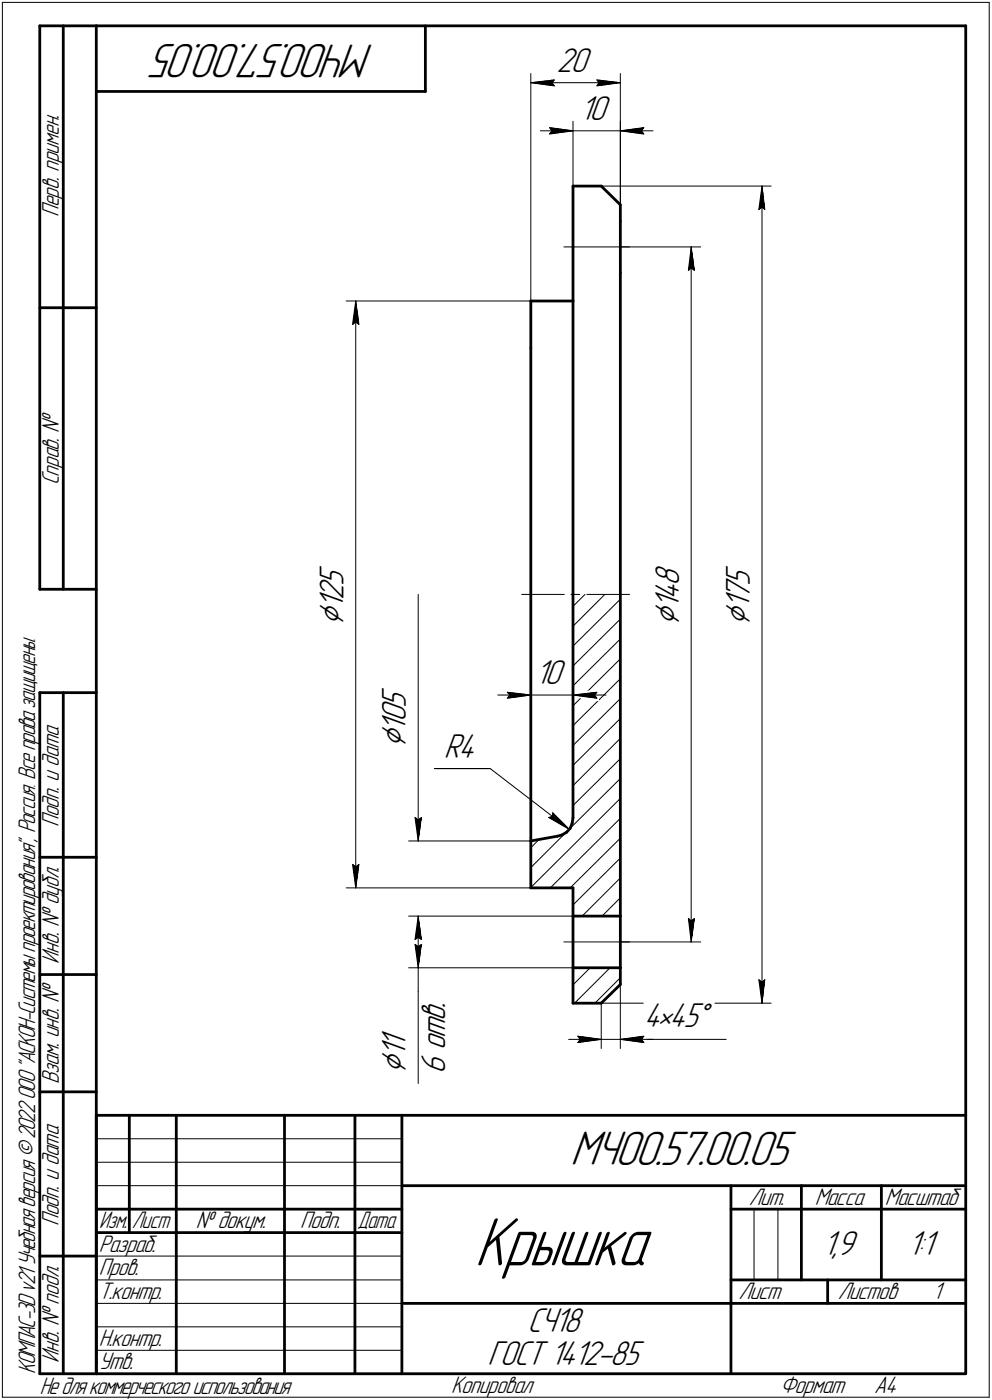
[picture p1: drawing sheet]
<svg xmlns="http://www.w3.org/2000/svg" width="211mm" height="298mm" viewBox="0 0 211 298" stroke-linecap="round" stroke-linejoin="round" font-family="sans-serif">
<defs><g id="words">
<text font-size="15.6" x="101" y="269.4">Крышка</text>
<g font-size="10.9">
<text x="79.6" y="9.4" transform="rotate(-180 79.6 9.4)">МЧ00.57.00.05</text>
<text x="121.4" y="248.1">МЧ00.57.00.05</text>
</g>
<g font-size="8.5">
<text x="73.1" y="133.3" transform="rotate(-90 73.1 133.3)">Ç</text>
<text x="144.5" y="133.3" transform="rotate(-90 144.5 133.3)">Ç</text>
<text x="159.5" y="133.3" transform="rotate(-90 159.5 133.3)">Ç</text>
<text x="86.4" y="159.4" transform="rotate(-90 86.4 159.4)">Ç</text>
<text x="86.4" y="228.7" transform="rotate(-90 86.4 228.7)">Ç</text>
</g>
<g font-size="7.8">
<text x="118.4" y="15.4">20</text>
<text x="123.4" y="25.6">10</text>
<text x="73.1" y="124.7" transform="rotate(-90 73.1 124.7)">5</text>
<text x="144.5" y="124.7" transform="rotate(-90 144.5 124.7)">8</text>
<text x="159.5" y="124.7" transform="rotate(-90 159.5 124.7)">5</text>
<text x="73.1" y="129.8" transform="rotate(-90 73.1 129.8)">1</text>
<text x="73.1" y="127.8" transform="rotate(-90 73.1 127.8)">2</text>
<text x="144.5" y="129.8" transform="rotate(-90 144.5 129.8)">1</text>
<text x="144.5" y="127.8" transform="rotate(-90 144.5 127.8)">4</text>
<text x="159.5" y="129.8" transform="rotate(-90 159.5 129.8)">1</text>
<text x="159.5" y="127.8" transform="rotate(-90 159.5 127.8)">7</text>
<text x="113.9" y="145.7">10</text>
<text x="86.4" y="155.8" transform="rotate(-90 86.4 155.8)">1</text>
<text x="86.4" y="153.8" transform="rotate(-90 86.4 153.8)">0</text>
<text x="86.4" y="150.8" transform="rotate(-90 86.4 150.8)">5</text>
<text x="94.4" y="161.4">R4</text>
<text x="94.7" y="214.7" transform="rotate(-90 94.7 214.7)">.</text>
<text x="94.7" y="221" transform="rotate(-90 94.7 221)">т</text>
<text x="94.7" y="217.3" transform="rotate(-90 94.7 217.3)">в</text>
<text x="137" y="218.7">4•45Å</text>
<text x="86.4" y="225.1" transform="rotate(-90 86.4 225.1)">1</text>
<text x="86.4" y="223.1" transform="rotate(-90 86.4 223.1)">1</text>
<text x="94.7" y="223.7" transform="rotate(-90 94.7 223.7)">о</text>
<text x="94.7" y="228.7" transform="rotate(-90 94.7 228.7)">6</text>
<text x="175" y="267.2">1,9</text>
<text x="193.1" y="267.2">1:1</text>
<text x="112.2" y="283.7">СЧ18</text>
<text x="103.7" y="290.7">ГОСТ 1412-85</text>
</g>
<g font-size="5.4">
<text x="12.6" y="46.3" transform="rotate(-90 12.6 46.3)">Перв. примен.</text>
<text x="12.6" y="103.4" transform="rotate(-90 12.6 103.4)">Справ. №</text>
<text x="12.6" y="176.1" transform="rotate(-90 12.6 176.1)">Подп. и дата</text>
<text x="12.6" y="205.2" transform="rotate(-90 12.6 205.2)">Инв. № дубл.</text>
<text x="12.6" y="230.9" transform="rotate(-90 12.6 230.9)">Взам. инв. №</text>
<text x="159.3" y="256.6">Лит.</text>
<text x="173.4" y="256.6">Масса</text>
<text x="188.3" y="256.6">Масштаб</text>
<text x="12.6" y="261.1" transform="rotate(-90 12.6 261.1)">Подп. и дата</text>
<text x="41.6" y="261.6">№ докум.</text>
<text x="63.9" y="261.6">Подп.</text>
<text x="21" y="266.6">Разраб.</text>
<text x="21" y="271.6">Пров.</text>
<text x="21" y="276.6">Т.контр.</text>
<text x="157.1" y="276.6">Лист</text>
<text x="178.3" y="276.6">Листов</text>
<text x="198.5" y="276.6">1</text>
<text x="21" y="286.6">Н.контр.</text>
<text x="7.5" y="292.5" transform="rotate(-90 7.5 292.5)">КОМПАС-3Dv21 Учебнаяверсия©2022ООО&quot;АСКОН-Системыпроектирования&quot;, Россия. Всеправазащищены.</text>
<text x="12.6" y="290.2" transform="rotate(-90 12.6 290.2)">Инв. № подл.</text>
<text x="21" y="291.6">Утв.</text>
<text x="8.5" y="296.7">Недлякоммерческогоиспользования</text>
<text x="96" y="296.6">Копировал</text>
<text x="166" y="296.6">Формат</text>
<text x="186" y="296.6">A4</text>
</g>
<g font-size="5.3">
<text x="21.1" y="261.6">Изм.</text>
<text x="28.1" y="261.6">Лист</text>
<text x="76.1" y="261.6">Дата</text>
</g>
</g></defs>
<g fill="none" stroke="#000" stroke-width=".59">
<path d="M8.5 5.5v120zM8.5 5.5h12zM13.5 5.5v120zM20.5 5.5v287zM20.5 5.5h185zM20.5 19.5h70zM90.5 5.5v14zM205.5 5.5v287zM121.9 39.6h6zM121.9 39.6v13zM127.9 39.6l4.1 4zM121.9 52.6v11.5z"/>
<path d="M132 47.1v11zM132 58.1v137zM132 43.6v3.5zM8.5 65.5h12zM112.9 74.1v105zM112.9 64.1h9zM112.9 64.1v10zM121.9 64.1v62.5zM8.5 125.5h12zM121.9 126.6v47.6zM8.5 147.5v145zM8.5 147.5h12z"/>
<path d="M13.5 147.5v145zM112.9 179.1l5.7-1zM112.9 179.1v10zM118.6 178.1l.9-.3zM119.5 177.8l1.1-.6zM121.3 176.4l-.7 .8zM121.8 175.3l-.5 1.1zM121.9 174.2l-.1 1.1zM8.5 182.5h12zM112.9 189.1h9zM121.9 195.1v11zM121.9 189.1v6z"/>
<path d="M121.9 195.1h10.1zM132 195.1v11zM8.5 207.5h12zM121.9 213.6h6zM121.9 206.1v7.5zM121.9 206.1h10.1zM127.9 213.6l4.1-4zM132 206.1v3.5zM8.5 232.5h12zM20.5 237.5h185zM20.5 237.5v55zM27.5 237.5v25z"/>
<path d="M37.5 237.5v55zM60.5 237.5v55zM75.5 237.5v55zM85.5 237.5v55zM20.5 257.5h65zM85.5 252.5h120zM155.5 252.5v40zM155.5 257.5h15zM170.5 252.5v20zM170.5 257.5h35zM187.5 252.5v20zM8.5 267.5h12z"/>
<path d="M20.5 262.5h65zM85.5 277.5h70zM155.5 277.5h50zM155.5 272.5h50zM176.1 272.5v5zM8.5 292.5h12zM20.5 292.5h185z"/>
</g>
<g fill="none" stroke="#000" stroke-width=".21">
<path d="M.5 .5v297zM.5 .5h210zM112.9 15.7v48.4zM112.9 17.6l5-.6zM112.9 17.6l5 .7zM112.9 17.6h19.1zM117.4 17.6l.5 .7zM117.9 17l-.5 .6zM127 18.3l5-.7zM127 17l.4 .6zM127 17l5 .6zM127.4 17.6l-.4 .7z"/>
<path d="M132 15.7v27.9zM210.5 .5v297zM115 27.9h6.9zM116.9 27.2l5 .7zM116.9 27.2l.5 .7zM116.9 28.5l5-.6zM117.4 27.9l-.5 .6zM121.9 25.8v13.8zM121.9 27.9h10.1zM127.9 39.6h36.2zM132 25.8v17.8zM132 27.9l5 .6z"/>
<path d="M132 27.9l5-.7zM132 27.9h6.9zM136.5 27.9l.5 .6zM137 27.2l-.5 .7zM162.1 39.6l.6 5zM162.1 39.6l-.6 5zM162.1 39.6v174zM120 52.6h13.9zM132 52.6h17.1zM146.5 57.6l.6-.5zM147.1 52.6l.6 5zM147.1 57.1l.6 .5z"/>
<path d="M147.1 52.6l-.6 5zM147.1 52.6v148zM161.5 44.6l.6-.5zM162.1 44.1l.6 .5zM73.7 64.1h39.2zM75 69.1l.7-.5zM75.7 64.1l.7 5zM75.7 68.6l.7 .5zM75.7 64.1l-.7 5zM75.7 64.1v125zM89 126.6v52.5zM111 126.6h9.1z"/>
<path d="M121.5 126.6h1.9zM121.9 137.6l10.1-10zM121.9 129.1l2.6-2.5zM124.9 126.6h9zM128.7 126.6l-6.8 6.7zM105.9 148h7zM107.9 147.4l5 .6zM107.9 147.4l.6 .6zM107.9 148.7l5-.7zM108.5 148l-.6 .7zM112.9 145.5v4.5zM112.9 148h9z"/>
<path d="M121.9 158.7l10.1-9.9zM121.9 154.5l10.1-10zM121.9 150.3l10.1-10zM121.9 146l10.1-9.9zM121.9 141.8l10.1-10zM121.9 145.5v4.5zM121.9 148l5.1 .7zM121.9 148l5.1-.6zM121.9 148h7zM126.5 148l.5 .7zM127 147.4l-.5 .6zM132 157.2l-10.1 10.1z"/>
<path d="M87 179.1h25.9zM88.3 174.1l.7 .5zM88.3 174.1l.7 5zM89 174.6l.7-.5zM89.7 174.1l-.7 5zM92.5 163.7h11.8zM104.3 163.7l16.9 12.9zM116.8 174.1l4.4 2.5zM116.8 174.1l.8-.3zM117.6 173.1v.7zM117.6 173.1l3.6 3.5zM121.2 176.5l10.8-10.7z"/>
<path d="M121.9 171.5l10.1-10zM121.9 163l10.1-10zM73.7 189.1h39.2zM75 184.1l.7 5zM75 184.1l.7 .5zM75.7 184.6l.7-.5zM76.4 184.1l-.7 5zM87 195.1h45zM89 195.1l.7 5zM89 199.6l.7 .5zM89 195.1l-.7 5zM89 195.1v11z"/>
<path d="M112.9 189l19.1-19zM112.9 184.7l7.4-7.3zM112.9 180.5l1.7-1.7zM117.1 189.1l14.9-14.9zM121.3 189.1l10.7-10.6zM121.9 192.7l10.1-10zM123.9 195.1l8.1-8.2zM128.1 195.1l3.9-3.9zM146.5 195.6l.6 5zM146.5 195.6l.6 .5zM147.1 196.1l.6-.5zM147.7 195.6l-.6 5z"/>
<path d="M87 206.1h45zM88.3 200.1l.7-.5zM88.3 201.1l.7 5zM88.3 201.1l.7 .5zM89 206.1v5zM89 211.1v19.6zM89 201.6l.7-.5zM89.7 201.1l-.7 5zM120 200.6h13.9zM121.9 209.7l3.7-3.6zM122.3 213.6l7.5-7.5zM126.6 213.6l5.4-5.4z"/>
<path d="M127.9 213.6v9.7zM127.9 213.6h36.2zM132 209.6v13.7zM132 200.6h17.1zM161.5 208.6l.6 5zM161.5 208.6l.6 .5zM162.1 209.1l.6-.5zM162.7 208.6l-.6 5zM121 221.3h6.9zM122.9 220.6l5 .7zM122.9 220.6l.5 .7zM122.9 222l5-.7z"/>
<path d="M123.4 221.3l-.5 .7zM127.9 221.3h4.1zM132 221.3h22.5zM132 221.3l5 .7zM132 221.3l5-.7zM132 221.3h6.9zM136.5 221.3l.5 .7zM137 220.6l-.5 .7zM20.5 247.5h65zM20.5 252.5h65zM20.5 242.5h65zM160.4 257.5v15z"/>
<path d="M165.5 257.5v15zM20.5 267.5h65zM20.5 272.5h65zM20.5 277.5h65zM.5 297.5h210zM20.5 282.5h65zM20.5 287.5h65z"/>
</g>
<g fill="#fff" stroke="#fff" stroke-width=".21">
<path d="M80.6 219.4h7.4zM80.6 219.5h7.4zM80.6 219.5h7.4zM80.6 219.6h7.4zM80.6 219.7h7.4zM80.6 219.8h7.4zM80.6 219.9h7.4zM80.6 220h7.4zM80.6 220h7.4zM80.6 220.1h7.4zM80.6 220.2h7.4zM80.6 220.3h7.4zM80.6 220.4h7.4zM80.6 220.5h7.4zM80.6 220.6h7.4zM80.6 220.6h7.4zM80.6 220.7h7.4zM80.6 220.8h7.4zM80.6 220.9h7.4zM80.6 221h7.4zM80.6 221.1h7.4zM80.6 221.1h7.4zM80.6 221.2h7.4zM80.6 221.3h7.4zM80.6 221.4h7.4zM80.6 221.5h7.4zM80.6 221.6h7.4zM80.6 221.7h7.4zM80.6 221.7h7.4zM80.6 221.8h7.4zM80.6 221.9h7.4zM80.6 222h7.4zM80.6 222.1h7.4zM80.6 222.2h7.4zM80.6 222.2h7.4zM80.6 222.3h7.4zM80.6 222.4h7.4zM80.6 222.5h7.4zM80.6 222.6h7.4zM80.6 222.7h7.4zM80.6 222.8h7.4zM80.6 222.8h7.4zM80.6 222.9h7.4zM80.6 223h7.4zM80.6 223.1h7.4zM80.6 223.2h7.4zM80.6 223.3h7.4zM80.6 223.4h7.4zM80.6 223.4h7.4zM80.6 223.5h7.4zM80.6 223.6h7.4zM80.6 223.7h7.4zM80.6 223.8h7.4zM80.6 223.9h7.4zM80.6 223.9h7.4zM80.6 224h7.4zM80.6 224.1h7.4zM80.6 224.2h7.4zM80.6 224.3h7.4zM80.6 224.4h7.4zM80.6 224.5h7.4zM80.6 224.5h7.4zM80.6 224.6h7.4zM80.6 224.7h7.4zM80.6 224.8h7.4zM80.6 224.9h7.4zM80.6 225h7.4zM80.6 225h7.4zM80.6 225.1h7.4zM80.6 225.2h7.4zM80.6 225.3h7.4zM80.6 225.4h7.4zM80.6 225.5h7.4zM80.6 225.6h7.4zM80.6 225.6h7.4zM80.6 225.7h7.4zM80.6 225.8h7.4zM80.6 225.9h7.4zM80.6 226h7.4zM80.6 226.1h7.4zM80.6 226.1h7.4zM80.6 226.2h7.4zM80.6 226.3h7.4zM80.6 226.4h7.4zM80.6 226.5h7.4zM80.6 226.6h7.4zM80.6 226.7h7.4zM80.6 226.7h7.4zM80.6 226.8h7.4zM80.6 226.9h7.4zM80.6 227h7.4zM80.6 227.1h7.4zM80.6 227.2h7.4zM80.6 227.2h7.4zM80.6 227.3h7.4zM80.6 227.4h7.4zM80.6 227.5h7.4zM80.6 227.6h7.4zM80.6 227.7h7.4zM80.6 227.8h7.4zM80.6 227.8h7.4zM80.6 227.9h7.4zM80.6 228h7.4zM80.6 228.1h7.4zM80.6 228.2h7.4zM80.6 228.3h7.4zM80.6 228.3h7.4zM80.6 228.4h7.4zM80.6 228.5h7.4zM80.6 228.6h7.4z"/>
<path d="M90 213.9h6zM90 214h6zM90 214h6zM90 214.1h6zM90 214.2h6zM90 214.3h6zM90 214.4h6zM90 214.5h6zM90 214.5h6zM90 214.6h6zM90 214.7h6zM90 214.8h6zM90 214.9h6zM90 215h6zM90 215.1h6zM90 215.1h6zM90 215.2h6zM90 215.3h6zM90 215.4h6zM90 215.5h6zM90 215.6h6zM90 215.6h6zM90 215.7h6zM90 215.8h6zM90 215.9h6zM90 216h6zM90 216.1h6zM90 216.2h6zM90 216.2h6zM90 216.3h6zM90 216.4h6zM90 216.5h6zM90 216.6h6zM90 216.7h6zM90 216.7h6zM90 216.8h6zM90 216.9h6zM90 217h6zM90 217.1h6zM90 217.2h6zM90 217.3h6zM90 217.3h6zM90 217.4h6zM90 217.5h6zM90 217.6h6zM90 217.7h6zM90 217.8h6zM90 217.8h6zM90 217.9h6zM90 218h6zM90 218.1h6zM90 218.2h6zM90 218.3h6zM90 218.4h6zM90 218.4h6zM90 218.5h6zM90 218.6h6zM90 218.7h6zM90 218.8h6zM90 218.9h6zM90 218.9h6zM90 219h6zM90 219.1h6zM90 219.2h6zM90 219.3h6zM90 219.4h6zM90 219.5h6zM90 219.5h6zM90 219.6h6zM90 219.7h6zM90 219.8h6zM90 219.9h6zM90 220h6zM90 220h6zM90 220.1h6zM90 220.2h6zM90 220.3h6zM90 220.4h6zM90 220.5h6zM90 220.6h6zM90 220.6h6zM90 220.7h6zM90 220.8h6zM90 220.9h6zM90 221h6zM90 221.1h6zM90 221.1h6zM90 221.2h6zM90 221.3h6zM90 221.4h6zM90 221.5h6zM90 221.6h6zM90 221.7h6zM90 221.7h6zM90 221.8h6zM90 221.9h6zM90 222h6zM90 222.1h6zM90 222.2h6zM90 222.2h6zM90 222.3h6zM90 222.4h6zM90 222.5h6zM90 222.6h6zM90 222.7h6zM90 222.8h6zM90 222.8h6zM90 222.9h6zM90 223h6zM90 223.1h6zM90 223.2h6zM90 223.3h6zM90 223.4h6zM90 223.4h6zM90 223.5h6zM90 223.6h6zM90 223.7h6zM90 223.8h6zM90 223.9h6zM90 223.9h6zM90 224h6zM90 224.1h6zM90 224.2h6zM90 224.3h6zM90 224.4h6zM90 224.5h6zM90 224.5h6zM90 224.6h6zM90 224.7h6zM90 224.8h6zM90 224.9h6zM90 225h6zM90 225h6zM90 225.1h6zM90 225.2h6zM90 225.3h6zM90 225.4h6zM90 225.5h6zM90 225.6h6zM90 225.6h6zM90 225.7h6zM90 225.8h6zM90 225.9h6zM90 226h6zM90 226.1h6zM90 226.1h6zM90 226.2h6zM90 226.3h6zM90 226.4h6zM90 226.5h6zM90 226.6h6zM90 226.7h6zM90 226.7h6zM90 226.8h6zM90 226.9h6zM90 227h6zM90 227.1h6zM90 227.2h6zM90 227.2h6zM90 227.3h6zM90 227.4h6zM90 227.5h6zM90 227.6h6zM90 227.7h6zM90 227.8h6zM90 227.8h6zM90 227.9h6zM90 228h6zM90 228.1h6zM90 228.2h6zM90 228.3h6zM90 228.3h6zM90 228.4h6zM90 228.5h6zM90 228.6h6z"/>
<path d="M88.9 195.3h.3zM88.9 195.4h.3zM88.8 195.5h.4zM88.8 195.6h.4zM88.7 195.7h.5zM88.7 195.7h.6zM88.7 195.8h.6zM88.6 195.9h.8zM88.6 196h.8zM88.6 196.1h.9zM88.6 196.2h.9zM88.5 196.3h1zM88.5 196.3h1.1zM88.5 196.4h1.1zM88.4 196.5h1.3zM88.4 196.6h1.3zM88.3 196.7h1.4zM88.3 196.8h1.4zM88.2 196.8h1.5zM88.2 196.9h1.6zM88.2 197h1.6zM88.2 197.1h1.6zM88.2 197.2h1.6zM88.2 197.3h1.6zM88.2 197.4h1.6zM88.2 197.4h1.6zM88.1 197.5h1.7zM88.1 197.6h1.8zM88.1 197.7h1.8zM88.1 197.8h1.8zM88.1 197.9h1.8zM88.1 198h1.8zM88.1 198h1.8zM88.1 198.1h1.8zM88.1 198.2h1.8zM88.1 198.3h1.8zM88.1 198.4h1.9zM88.1 198.5h1.9zM88.1 198.5h1.9zM88.1 198.6h1.9zM88 198.7h2zM88 198.8h2zM88 198.9h2zM88 199h2zM88 199.1h2zM88 199.1h2.1zM88 199.2h2.1zM88 199.3h2.1zM87.9 199.4h2.2zM87.9 199.5h2.2zM87.9 199.6h2.2zM87.9 199.6h2.2zM87.9 199.7h2.2zM87.9 199.8h2.2zM87.9 199.9h2.3zM87.8 200h2.4zM87.8 200.1h2.4zM87.8 200.2h2.4zM87.8 200.2h2.4zM87.8 200.3h2.4zM87.8 200.4h2.4zM87.8 200.5h2.4z"/>
<path d="M87.7 200.6h2.5zM87.8 200.7h2.4zM87.8 200.7h2.4zM87.8 200.8h2.4zM87.8 200.9h2.4zM87.8 201h2.4zM87.8 201.1h2.4zM87.8 201.2h2.4zM87.9 201.3h2.3zM87.9 201.3h2.2zM87.9 201.4h2.2zM87.9 201.5h2.2zM87.9 201.6h2.2zM87.9 201.7h2.2zM87.9 201.8h2.2zM88 201.8h2.1zM88 201.9h2.1zM88 202h2.1zM88 202.1h2zM88 202.2h2zM88 202.3h2zM88 202.4h2zM88 202.4h2zM88.1 202.5h1.9zM88.1 202.6h1.9zM88.1 202.7h1.9zM88.1 202.8h1.9zM88.1 202.9h1.8zM88.1 202.9h1.8zM88.1 203h1.8zM88.1 203.1h1.8zM88.1 203.2h1.8zM88.1 203.3h1.8zM88.1 203.4h1.8zM88.1 203.5h1.8zM88.1 203.5h1.8zM88.1 203.6h1.7zM88.2 203.7h1.6zM88.2 203.8h1.6zM88.2 203.9h1.6zM88.2 204h1.6zM88.2 204h1.6zM88.2 204.1h1.6zM88.2 204.2h1.6zM88.2 204.3h1.5zM88.3 204.4h1.4zM88.3 204.5h1.4zM88.4 204.6h1.3zM88.4 204.6h1.3zM88.5 204.7h1.1zM88.5 204.8h1.1zM88.5 204.9h1zM88.6 205h.9zM88.6 205.1h.9zM88.6 205.1h.8zM88.6 205.2h.8zM88.7 205.3h.6zM88.7 205.4h.6zM88.7 205.5h.5zM88.8 205.6h.4zM88.8 205.7h.4zM88.9 205.7h.3zM88.9 205.8h.3z"/>
<path d="M123.4 20.8h6.8zM123.4 20.9h6.8zM123.4 21h6.8zM123.4 21.1h6.8zM123.4 21.2h6.8zM123.4 21.3h6.8zM123.4 21.3h6.8zM123.4 21.4h6.8zM123.4 21.5h6.8zM123.4 21.6h6.8zM123.4 21.7h6.8zM123.4 21.8h6.8zM123.4 21.8h6.8zM123.4 21.9h6.8zM123.4 22h6.8zM123.4 22.1h6.8zM123.4 22.2h6.8zM123.4 22.3h6.8zM123.4 22.4h6.8zM123.4 22.4h6.8zM123.4 22.5h6.8zM123.4 22.6h6.8zM123.4 22.7h6.8zM123.4 22.8h6.8zM123.4 22.9h6.8zM123.4 22.9h6.8zM123.4 23h6.8zM123.4 23.1h6.8zM123.4 23.2h6.8zM123.4 23.3h6.8zM123.4 23.4h6.8zM123.4 23.5h6.8zM123.4 23.5h6.8zM123.4 23.6h6.8zM123.4 23.7h6.8zM123.4 23.8h6.8zM123.4 23.9h6.8zM123.4 24h6.8zM123.4 24h6.8zM123.4 24.1h6.8zM123.4 24.2h6.8zM123.4 24.3h6.8zM123.4 24.4h6.8zM123.4 24.5h6.8zM123.4 24.6h6.8zM123.4 24.6h6.8zM123.4 24.7h6.8zM123.4 24.8h6.8zM123.4 24.9h6.8zM123.4 25h6.8zM123.4 25.1h6.8zM123.4 25.1h6.8zM123.4 25.2h6.8zM123.4 25.3h6.8zM123.4 25.4h6.8zM123.4 25.5h6.8zM123.4 25.6h6.8zM123.4 25.7h6.8zM123.4 25.7h6.8zM123.4 25.8h6.8zM123.4 25.9h6.8zM123.4 26h6.8zM123.4 26.1h6.8zM123.4 26.2h6.8zM123.4 26.2h6.8zM123.4 26.3h6.8zM123.4 26.4h6.8zM123.4 26.5h6.8zM123.4 26.6h6.8zM123.4 26.7h6.8zM123.4 26.8h6.8z"/>
<path d="M116.5 26.8h.8zM116.5 26.8h1.5zM116.5 26.9h2.2zM116.5 27h3zM116.5 27.1h3.6zM116.5 27.2h3.9zM116.5 27.3h4.1zM116.5 27.3h4.2zM116.5 27.4h4.5zM116.5 27.5h4.7zM116.5 27.6h4.8zM116.5 27.7h5.1zM116.5 27.8h5.3zM116.5 27.9h5.4zM116.5 27.9h5.3zM116.5 28h5.1zM116.5 28.1h4.8zM116.5 28.2h4.7zM116.5 28.3h4.5zM116.5 28.4h4.2zM116.5 28.4h4.1zM116.5 28.5h3.9zM116.5 28.6h3.6zM116.5 28.7h3zM116.5 28.8h2.5zM116.5 28.9h1.9zM116.5 29h1.3zM116.5 29h.7z"/>
<path d="M136.8 26.8h.7zM136.1 26.8h1.4zM135.3 26.9h2.2zM134.5 27h3zM133.8 27.1h3.7zM133.6 27.2h3.9zM133.4 27.3h4.1zM133.2 27.3h4.3zM133 27.4h4.5zM132.8 27.5h4.7zM132.6 27.6h4.9zM132.4 27.7h5.1zM132.2 27.8h5.3zM132 27.9h5.5zM132.2 27.9h5.3zM132.4 28h5.1zM132.6 28.1h4.9zM132.8 28.2h4.7zM133 28.3h4.5zM133.2 28.4h4.3zM133.4 28.4h4.1zM133.6 28.5h3.9zM133.8 28.6h3.7zM134.5 28.7h3zM135 28.8h2.5zM135.6 28.9h1.9zM136.3 29h1.2zM136.9 29h.6z"/>
<path d="M118.4 10.6h7.9zM118.4 10.7h7.9zM118.4 10.8h7.9zM118.4 10.8h7.9zM118.4 10.9h7.9zM118.4 11h7.9zM118.4 11.1h7.9zM118.4 11.2h7.9zM118.4 11.3h7.9zM118.4 11.3h7.9zM118.4 11.4h7.9zM118.4 11.5h7.9zM118.4 11.6h7.9zM118.4 11.7h7.9zM118.4 11.8h7.9zM118.4 11.9h7.9zM118.4 11.9h7.9zM118.4 12h7.9zM118.4 12.1h7.9zM118.4 12.2h7.9zM118.4 12.3h7.9zM118.4 12.4h7.9zM118.4 12.4h7.9zM118.4 12.5h7.9zM118.4 12.6h7.9zM118.4 12.7h7.9zM118.4 12.8h7.9zM118.4 12.9h7.9zM118.4 13h7.9zM118.4 13h7.9zM118.4 13.1h7.9zM118.4 13.2h7.9zM118.4 13.3h7.9zM118.4 13.4h7.9zM118.4 13.5h7.9zM118.4 13.5h7.9zM118.4 13.6h7.9zM118.4 13.7h7.9zM118.4 13.8h7.9zM118.4 13.9h7.9zM118.4 14h7.9zM118.4 14.1h7.9zM118.4 14.1h7.9zM118.4 14.2h7.9zM118.4 14.3h7.9zM118.4 14.4h7.9zM118.4 14.5h7.9zM118.4 14.6h7.9zM118.4 14.6h7.9zM118.4 14.7h7.9zM118.4 14.8h7.9zM118.4 14.9h7.9zM118.4 15h7.9zM118.4 15.1h7.9zM118.4 15.2h7.9zM118.4 15.2h7.9zM118.4 15.3h7.9zM118.4 15.4h7.9zM118.4 15.5h7.9zM118.4 15.6h7.9zM118.4 15.7h7.9zM118.4 15.7h7.9zM118.4 15.8h7.9zM118.4 15.9h7.9zM118.4 16h7.9zM118.4 16.1h7.9zM118.4 16.2h7.9zM118.4 16.3h7.9zM118.4 16.3h7.9zM118.4 16.4h7.9zM118.4 16.5h7.9zM118.4 16.6h7.9z"/>
<path d="M126.5 16.5h.7zM126.5 16.6h1.3zM126.5 16.7h1.9zM126.5 16.8h2.5zM126.5 16.8h3.1zM126.5 16.9h3.7zM126.5 17h4zM126.5 17.1h4.2zM126.5 17.2h4.4zM126.5 17.3h4.6zM126.5 17.4h4.9zM126.5 17.4h5.1zM126.5 17.5h5.3zM126.5 17.6h5.5zM126.5 17.7h5.3zM126.5 17.8h5.2zM126.5 17.9h4.9zM126.5 17.9h4.7zM126.5 18h4.6zM126.5 18.1h4.3zM126.5 18.2h4.1zM126.5 18.3h4zM126.5 18.4h3.7zM126.5 18.5h3.1zM126.5 18.5h2.5zM126.5 18.6h1.9zM126.5 18.7h1.3zM126.5 18.8h.7z"/>
<path d="M117.9 16.5h.5zM117.3 16.6h1.1zM116.6 16.7h1.8zM116 16.8h2.4zM115.4 16.8h3zM114.7 16.9h3.7zM114.6 17h3.8zM114.3 17.1h4.1zM114.1 17.2h4.3zM113.9 17.3h4.5zM113.6 17.4h4.8zM113.5 17.4h4.9zM113.2 17.5h5.2zM112.9 17.6h5.5zM113.2 17.7h5.2zM113.4 17.8h5zM113.5 17.9h4.9zM113.8 17.9h4.6zM114 18h4.4zM114.1 18.1h4.3zM114.4 18.2h4zM114.6 18.3h3.8zM114.7 18.4h3.7zM115.4 18.5h3zM116 18.5h2.4zM116.6 18.6h1.8zM117.3 18.7h1.1zM117.9 18.8h.5z"/>
<path d="M67.3 120.2h7.4zM67.3 120.3h7.4zM67.3 120.4h7.4zM67.3 120.5h7.4zM67.3 120.6h7.4zM67.3 120.6h7.4zM67.3 120.7h7.4zM67.3 120.8h7.4zM67.3 120.9h7.4zM67.3 121h7.4zM67.3 121.1h7.4zM67.3 121.2h7.4zM67.3 121.2h7.4zM67.3 121.3h7.4zM67.3 121.4h7.4zM67.3 121.5h7.4zM67.3 121.6h7.4zM67.3 121.7h7.4zM67.3 121.8h7.4zM67.3 121.8h7.4zM67.3 121.9h7.4zM67.3 122h7.4zM67.3 122.1h7.4zM67.3 122.2h7.4zM67.3 122.3h7.4zM67.3 122.3h7.4zM67.3 122.4h7.4zM67.3 122.5h7.4zM67.3 122.6h7.4zM67.3 122.7h7.4zM67.3 122.8h7.4zM67.3 122.9h7.4zM67.3 122.9h7.4zM67.3 123h7.4zM67.3 123.1h7.4zM67.3 123.2h7.4zM67.3 123.3h7.4zM67.3 123.4h7.4zM67.3 123.4h7.4zM67.3 123.5h7.4zM67.3 123.6h7.4zM67.3 123.7h7.4zM67.3 123.8h7.4zM67.3 123.9h7.4zM67.3 124h7.4zM67.3 124h7.4zM67.3 124.1h7.4zM67.3 124.2h7.4zM67.3 124.3h7.4zM67.3 124.4h7.4zM67.3 124.5h7.4zM67.3 124.5h7.4zM67.3 124.6h7.4zM67.3 124.7h7.4zM67.3 124.8h7.4zM67.3 124.9h7.4zM67.3 125h7.4zM67.3 125.1h7.4zM67.3 125.1h7.4zM67.3 125.2h7.4zM67.3 125.3h7.4zM67.3 125.4h7.4zM67.3 125.5h7.4zM67.3 125.6h7.4zM67.3 125.6h7.4zM67.3 125.7h7.4zM67.3 125.8h7.4zM67.3 125.9h7.4zM67.3 126h7.4zM67.3 126.1h7.4zM67.3 126.2h7.4zM67.3 126.2h7.4zM67.3 126.3h7.4zM67.3 126.4h7.4zM67.3 126.5h7.4zM67.3 126.6h7.4zM67.3 126.7h7.4zM67.3 126.7h7.4zM67.3 126.8h7.4zM67.3 126.9h7.4zM67.3 127h7.4zM67.3 127.1h7.4zM67.3 127.2h7.4zM67.3 127.3h7.4zM67.3 127.3h7.4zM67.3 127.4h7.4zM67.3 127.5h7.4zM67.3 127.6h7.4zM67.3 127.7h7.4zM67.3 127.8h7.4zM67.3 127.8h7.4zM67.3 127.9h7.4zM67.3 128h7.4zM67.3 128.1h7.4zM67.3 128.2h7.4zM67.3 128.3h7.4zM67.3 128.4h7.4zM67.3 128.4h7.4zM67.3 128.5h7.4zM67.3 128.6h7.4zM67.3 128.7h7.4zM67.3 128.8h7.4zM67.3 128.9h7.4zM67.3 128.9h7.4zM67.3 129h7.4zM67.3 129.1h7.4zM67.3 129.2h7.4zM67.3 129.3h7.4zM67.3 129.4h7.4zM67.3 129.5h7.4zM67.3 129.5h7.4zM67.3 129.6h7.4zM67.3 129.7h7.4zM67.3 129.8h7.4zM67.3 129.9h7.4zM67.3 130h7.4zM67.3 130h7.4zM67.3 130.1h7.4zM67.3 130.2h7.4zM67.3 130.3h7.4zM67.3 130.4h7.4zM67.3 130.5h7.4zM67.3 130.6h7.4zM67.3 130.6h7.4zM67.3 130.7h7.4zM67.3 130.8h7.4zM67.3 130.9h7.4zM67.3 131h7.4zM67.3 131.1h7.4zM67.3 131.1h7.4zM67.3 131.2h7.4zM67.3 131.3h7.4zM67.3 131.4h7.4zM67.3 131.5h7.4zM67.3 131.6h7.4zM67.3 131.7h7.4zM67.3 131.7h7.4zM67.3 131.8h7.4zM67.3 131.9h7.4zM67.3 132h7.4zM67.3 132.1h7.4zM67.3 132.2h7.4zM67.3 132.2h7.4zM67.3 132.3h7.4zM67.3 132.4h7.4zM67.3 132.5h7.4zM67.3 132.6h7.4zM67.3 132.7h7.4zM67.3 132.8h7.4zM67.3 132.8h7.4zM67.3 132.9h7.4zM67.3 133h7.4zM67.3 133.1h7.4zM67.3 133.2h7.4zM67.3 133.3h7.4z"/>
<path d="M75.6 64.3h.3zM75.6 64.4h.3zM75.5 64.5h.4zM75.5 64.6h.4zM75.4 64.7h.5zM75.4 64.8h.6zM75.4 64.9h.6zM75.4 64.9h.7zM75.4 65h.7zM75.3 65.1h.9zM75.3 65.2h.9zM75.2 65.3h1zM75.2 65.4h1.1zM75.2 65.4h1.1zM75.1 65.5h1.3zM75.1 65.6h1.3zM75 65.7h1.5zM75 65.8h1.5zM74.9 65.9h1.6zM74.9 66h1.6zM74.9 66h1.6zM74.9 66.1h1.6zM74.9 66.2h1.6zM74.9 66.3h1.6zM74.9 66.4h1.6zM74.9 66.5h1.6zM74.9 66.5h1.7zM74.8 66.6h1.8zM74.8 66.7h1.8zM74.8 66.8h1.8zM74.8 66.9h1.8zM74.8 67h1.8zM74.8 67.1h1.8zM74.8 67.1h1.9zM74.8 67.2h1.9zM74.8 67.3h1.9zM74.8 67.4h1.9zM74.8 67.5h1.9zM74.8 67.6h1.9zM74.8 67.6h1.9zM74.8 67.7h1.9zM74.8 67.8h2zM74.8 67.9h2zM74.8 68h2zM74.8 68.1h2zM74.7 68.2h2.1zM74.7 68.2h2.1zM74.7 68.3h2.1zM74.7 68.4h2.2zM74.7 68.5h2.2zM74.7 68.6h2.2zM74.7 68.7h2.2zM74.7 68.7h2.2zM74.7 68.8h2.2zM74.6 68.9h2.3zM74.6 69h2.4zM74.6 69.1h2.4zM74.6 69.2h2.4zM74.6 69.3h2.4zM74.6 69.3h2.4zM74.6 69.4h2.4zM74.6 69.5h2.4z"/>
<path d="M74.5 183.6h2.5zM74.6 183.6h2.4zM74.6 183.7h2.4zM74.6 183.8h2.4zM74.6 183.9h2.4zM74.6 184h2.4zM74.6 184.1h2.4zM74.6 184.1h2.4zM74.6 184.2h2.3zM74.7 184.3h2.2zM74.7 184.4h2.2zM74.7 184.5h2.2zM74.7 184.6h2.2zM74.7 184.7h2.2zM74.7 184.7h2.2zM74.7 184.8h2.1zM74.7 184.9h2.1zM74.7 185h2.1zM74.8 185.1h2zM74.8 185.2h2zM74.8 185.3h2zM74.8 185.3h2zM74.8 185.4h1.9zM74.8 185.5h1.9zM74.8 185.6h1.9zM74.8 185.7h1.9zM74.8 185.8h1.9zM74.8 185.8h1.9zM74.8 185.9h1.9zM74.8 186h1.9zM74.8 186.1h1.8zM74.8 186.2h1.8zM74.8 186.3h1.8zM74.8 186.4h1.8zM74.8 186.4h1.8zM74.8 186.5h1.8zM74.9 186.6h1.7zM74.9 186.7h1.6zM74.9 186.8h1.6zM74.9 186.9h1.6zM74.9 186.9h1.6zM74.9 187h1.6zM74.9 187.1h1.6zM74.9 187.2h1.6zM74.9 187.3h1.6zM75 187.4h1.5zM75 187.5h1.5zM75.1 187.5h1.3zM75.1 187.6h1.3zM75.2 187.7h1.1zM75.2 187.8h1.1zM75.2 187.9h1zM75.3 188h.9zM75.3 188h.9zM75.4 188.1h.7zM75.4 188.2h.7zM75.4 188.3h.6zM75.4 188.4h.6zM75.4 188.5h.5zM75.5 188.6h.4zM75.5 188.6h.4zM75.6 188.7h.3zM75.6 188.8h.3z"/>
<path d="M113.9 141h6.8zM113.9 141.1h6.8zM113.9 141.1h6.8zM113.9 141.2h6.8zM113.9 141.3h6.8zM113.9 141.4h6.8zM113.9 141.5h6.8zM113.9 141.6h6.8zM113.9 141.6h6.8zM113.9 141.7h6.8zM113.9 141.8h6.8zM113.9 141.9h6.8zM113.9 142h6.8zM113.9 142.1h6.8zM113.9 142.2h6.8zM113.9 142.2h6.8zM113.9 142.3h6.8zM113.9 142.4h6.8zM113.9 142.5h6.8zM113.9 142.6h6.8zM113.9 142.7h6.8zM113.9 142.7h6.8zM113.9 142.8h6.8zM113.9 142.9h6.8zM113.9 143h6.8zM113.9 143.1h6.8zM113.9 143.2h6.8zM113.9 143.3h6.8zM113.9 143.3h6.8zM113.9 143.4h6.8zM113.9 143.5h6.8zM113.9 143.6h6.8zM113.9 143.7h6.8zM113.9 143.8h6.8zM113.9 143.8h6.8zM113.9 143.9h6.8zM113.9 144h6.8zM113.9 144.1h6.8zM113.9 144.2h6.8zM113.9 144.3h6.8zM113.9 144.4h6.8zM113.9 144.4h6.8zM113.9 144.5h6.8zM113.9 144.6h6.8zM113.9 144.7h6.8zM113.9 144.8h6.8zM113.9 144.9h6.8zM113.9 144.9h6.8zM113.9 145h6.8zM113.9 145.1h6.8zM113.9 145.2h6.8zM113.9 145.3h6.8zM113.9 145.4h6.8zM113.9 145.5h6.8zM113.9 145.5h6.8zM113.9 145.6h6.8zM113.9 145.7h6.8zM113.9 145.8h6.8zM113.9 145.9h6.8zM113.9 146h6.8zM113.9 146h6.8zM113.9 146.1h6.8zM113.9 146.2h6.8zM113.9 146.3h6.8zM113.9 146.4h6.8zM113.9 146.5h6.8zM113.9 146.6h6.8zM113.9 146.6h6.8zM113.9 146.7h6.8zM113.9 146.8h6.8zM113.9 146.9h6.8zM113.9 147h6.8z"/>
<path d="M107.4 146.9h.7zM107.4 147h1.3zM107.4 147.1h1.9zM107.4 147.2h2.6zM107.4 147.2h3.2zM107.4 147.3h3.8zM107.4 147.4h4zM107.4 147.5h4.3zM107.4 147.6h4.4zM107.4 147.7h4.7zM107.4 147.7h5zM107.4 147.8h5.1zM107.4 147.9h5.4zM107.4 148h5.5zM107.4 148.1h5.4zM107.4 148.2h5.2zM107.4 148.3h5zM107.4 148.3h4.8zM107.4 148.4h4.6zM107.4 148.5h4.4zM107.4 148.6h4.2zM107.4 148.7h4zM107.4 148.8h3.8zM107.4 148.8h3.2zM107.4 148.9h2.6zM107.4 149h1.9zM107.4 149.1h1.3zM107.4 149.2h.7z"/>
<path d="M126.8 146.9h.6zM126.2 147h1.2zM125.6 147.1h1.8zM125.1 147.2h2.3zM124.5 147.2h2.9zM123.8 147.3h3.6zM123.6 147.4h3.8zM123.4 147.5h4zM123.1 147.6h4.3zM122.9 147.7h4.5zM122.7 147.7h4.7zM122.4 147.8h5zM122.2 147.9h5.2zM121.9 148h5.5zM122.2 148.1h5.2zM122.3 148.2h5.1zM122.6 148.3h4.8zM122.8 148.3h4.6zM123 148.4h4.4zM123.2 148.5h4.2zM123.4 148.6h4zM123.6 148.7h3.8zM123.8 148.8h3.6zM124.5 148.8h2.9zM125.1 148.9h2.3zM125.6 149h1.8zM126.2 149.1h1.2zM126.8 149.2h.6z"/>
<path d="M137 212.9h15zM137 213h15zM137 213.1h15zM137 213.2h15zM137 213.3h15zM137 213.4h15zM137 213.4h15zM137 213.5h15zM137 213.6h15zM137 213.7h15zM137 213.8h15zM137 213.9h15zM137 214h15zM137 214h15zM137 214.1h15zM137 214.2h15zM137 214.3h15zM137 214.4h15zM137 214.5h15zM137 214.5h15zM137 214.6h15zM137 214.7h15zM137 214.8h15zM137 214.9h15zM137 215h15zM137 215.1h15zM137 215.1h15zM137 215.2h15zM137 215.3h15zM137 215.4h15zM137 215.5h15zM137 215.6h15zM137 215.6h15zM137 215.7h15zM137 215.8h15zM137 215.9h15zM137 216h15zM137 216.1h15zM137 216.2h15zM137 216.2h15zM137 216.3h15zM137 216.4h15zM137 216.5h15zM137 216.6h15zM137 216.7h15zM137 216.7h15zM137 216.8h15zM137 216.9h15zM137 217h15zM137 217.1h15zM137 217.2h15zM137 217.3h15zM137 217.3h15zM137 217.4h15zM137 217.5h15zM137 217.6h15zM137 217.7h15zM137 217.8h15zM137 217.8h15zM137 217.9h15zM137 218h15zM137 218.1h15zM137 218.2h15zM137 218.3h15zM137 218.4h15zM137 218.4h15zM137 218.5h15zM137 218.6h15zM137 218.7h15zM137 218.8h15zM137 218.9h15zM137 218.9h15zM137 219h15zM137 219.1h15zM137 219.2h15zM137 219.3h15zM137 219.4h15zM137 219.5h15zM137 219.5h15zM137 219.6h15zM137 219.7h15zM137 219.8h15zM137 219.9h15zM137 220h15zM137 220h15zM137 220.1h15zM137 220.2h15z"/>
<path d="M122.4 220.1h.7zM122.4 220.2h1.3zM122.4 220.3h1.9zM122.4 220.4h2.6zM122.4 220.5h3.2zM122.4 220.6h3.8zM122.4 220.6h4zM122.4 220.7h4.2zM122.4 220.8h4.3zM122.4 220.9h4.6zM122.4 221h4.8zM122.4 221.1h4.9zM122.4 221.1h5.2zM122.4 221.2h5.4zM122.4 221.3h5.5zM122.4 221.4h5.4zM122.4 221.5h5.2zM122.4 221.6h4.9zM122.4 221.7h4.8zM122.4 221.7h4.6zM122.4 221.8h4.3zM122.4 221.9h4.2zM122.4 222h4zM122.4 222.1h3.8zM122.4 222.2h3.1zM122.4 222.2h2.3zM122.4 222.3h1.6zM122.4 222.4h.8z"/>
<path d="M136.9 220.1h.6zM136.3 220.2h1.2zM135.6 220.3h1.9zM135 220.4h2.5zM134.5 220.5h3zM133.8 220.6h3.7zM133.6 220.6h3.9zM133.4 220.7h4.1zM133.2 220.8h4.3zM133 220.9h4.5zM132.8 221h4.7zM132.6 221.1h4.9zM132.4 221.1h5.1zM132.2 221.2h5.3zM132 221.3h5.5zM132.2 221.4h5.3zM132.4 221.5h5.1zM132.6 221.6h4.9zM132.8 221.7h4.7zM133 221.7h4.5zM133.2 221.8h4.3zM133.4 221.9h4.1zM133.6 222h3.9zM133.8 222.1h3.7zM134.5 222.2h3zM135.3 222.2h2.2zM136.1 222.3h1.4zM136.8 222.4h.7z"/>
<path d="M153.8 120.2h7.3zM153.8 120.3h7.3zM153.8 120.4h7.3zM153.8 120.5h7.3zM153.8 120.6h7.3zM153.8 120.6h7.3zM153.8 120.7h7.3zM153.8 120.8h7.3zM153.8 120.9h7.3zM153.8 121h7.3zM153.8 121.1h7.3zM153.8 121.2h7.3zM153.8 121.2h7.3zM153.8 121.3h7.3zM153.8 121.4h7.3zM153.8 121.5h7.3zM153.8 121.6h7.3zM153.8 121.7h7.3zM153.8 121.8h7.3zM153.8 121.8h7.3zM153.8 121.9h7.3zM153.8 122h7.3zM153.8 122.1h7.3zM153.8 122.2h7.3zM153.8 122.3h7.3zM153.8 122.3h7.3zM153.8 122.4h7.3zM153.8 122.5h7.3zM153.8 122.6h7.3zM153.8 122.7h7.3zM153.8 122.8h7.3zM153.8 122.9h7.3zM153.8 122.9h7.3zM153.8 123h7.3zM153.8 123.1h7.3zM153.8 123.2h7.3zM153.8 123.3h7.3zM153.8 123.4h7.3zM153.8 123.4h7.3zM153.8 123.5h7.3zM153.8 123.6h7.3zM153.8 123.7h7.3zM153.8 123.8h7.3zM153.8 123.9h7.3zM153.8 124h7.3zM153.8 124h7.3zM153.8 124.1h7.3zM153.8 124.2h7.3zM153.8 124.3h7.3zM153.8 124.4h7.3zM153.8 124.5h7.3zM153.8 124.5h7.3zM153.8 124.6h7.3zM153.8 124.7h7.3zM153.8 124.8h7.3zM153.8 124.9h7.3zM153.8 125h7.3zM153.8 125.1h7.3zM153.8 125.1h7.3zM153.8 125.2h7.3zM153.8 125.3h7.3zM153.8 125.4h7.3zM153.8 125.5h7.3zM153.8 125.6h7.3zM153.8 125.6h7.3zM153.8 125.7h7.3zM153.8 125.8h7.3zM153.8 125.9h7.3zM153.8 126h7.3zM153.8 126.1h7.3zM153.8 126.2h7.3zM153.8 126.2h7.3zM153.8 126.3h7.3zM153.8 126.4h7.3zM153.8 126.5h7.3zM153.8 126.6h7.3zM153.8 126.7h7.3zM153.8 126.7h7.3zM153.8 126.8h7.3zM153.8 126.9h7.3zM153.8 127h7.3zM153.8 127.1h7.3zM153.8 127.2h7.3zM153.8 127.3h7.3zM153.8 127.3h7.3zM153.8 127.4h7.3zM153.8 127.5h7.3zM153.8 127.6h7.3zM153.8 127.7h7.3zM153.8 127.8h7.3zM153.8 127.8h7.3zM153.8 127.9h7.3zM153.8 128h7.3zM153.8 128.1h7.3zM153.8 128.2h7.3zM153.8 128.3h7.3zM153.8 128.4h7.3zM153.8 128.4h7.3zM153.8 128.5h7.3zM153.8 128.6h7.3zM153.8 128.7h7.3zM153.8 128.8h7.3zM153.8 128.9h7.3zM153.8 128.9h7.3zM153.8 129h7.3zM153.8 129.1h7.3zM153.8 129.2h7.3zM153.8 129.3h7.3zM153.8 129.4h7.3zM153.8 129.5h7.3zM153.8 129.5h7.3zM153.8 129.6h7.3zM153.8 129.7h7.3zM153.8 129.8h7.3zM153.8 129.9h7.3zM153.8 130h7.3zM153.8 130h7.3zM153.8 130.1h7.3zM153.8 130.2h7.3zM153.8 130.3h7.3zM153.8 130.4h7.3zM153.8 130.5h7.3zM153.8 130.6h7.3zM153.8 130.6h7.3zM153.8 130.7h7.3zM153.8 130.8h7.3zM153.8 130.9h7.3zM153.8 131h7.3zM153.8 131.1h7.3zM153.8 131.1h7.3zM153.8 131.2h7.3zM153.8 131.3h7.3zM153.8 131.4h7.3zM153.8 131.5h7.3zM153.8 131.6h7.3zM153.8 131.7h7.3zM153.8 131.7h7.3zM153.8 131.8h7.3zM153.8 131.9h7.3zM153.8 132h7.3zM153.8 132.1h7.3zM153.8 132.2h7.3zM153.8 132.2h7.3zM153.8 132.3h7.3zM153.8 132.4h7.3zM153.8 132.5h7.3zM153.8 132.6h7.3zM153.8 132.7h7.3zM153.8 132.8h7.3zM153.8 132.8h7.3zM153.8 132.9h7.3zM153.8 133h7.3zM153.8 133.1h7.3zM153.8 133.2h7.3zM153.8 133.3h7.3z"/>
<path d="M162.1 39.9h.2zM162.1 40h.2zM162 40h.3zM162 40.1h.4zM161.9 40.2h.5zM161.9 40.3h.6zM161.9 40.4h.6zM161.8 40.5h.7zM161.8 40.6h.8zM161.7 40.6h.9zM161.7 40.7h.9zM161.6 40.8h1zM161.6 40.9h1zM161.6 41h1.1zM161.5 41.1h1.2zM161.5 41.1h1.2zM161.5 41.2h1.3zM161.5 41.3h1.3zM161.4 41.4h1.4zM161.4 41.5h1.5zM161.4 41.6h1.5zM161.4 41.7h1.5zM161.4 41.7h1.5zM161.4 41.8h1.5zM161.4 41.9h1.5zM161.4 42h1.5zM161.3 42.1h1.7zM161.3 42.2h1.7zM161.3 42.2h1.7zM161.3 42.3h1.7zM161.3 42.4h1.7zM161.3 42.5h1.7zM161.3 42.6h1.7zM161.2 42.7h1.9zM161.2 42.8h1.9zM161.2 42.8h1.9zM161.2 42.9h1.9zM161.2 43h1.9zM161.2 43.1h1.9zM161.2 43.2h1.9zM161.1 43.3h2zM161.1 43.3h2.1zM161.1 43.4h2.1zM161.1 43.5h2.1zM161.1 43.6h2.1zM161.1 43.7h2.1zM161.1 43.8h2.1zM161.1 43.9h2.1zM161 43.9h2.2zM161 44h2.2zM161 44.1h2.2zM161 44.2h2.2zM161 44.3h2.2zM161 44.4h2.2zM161 44.4h2.2zM161 44.5h2.3zM161 44.6h2.3zM161 44.7h2.3zM161 44.8h2.3zM161 44.9h2.3zM161 45h2.3zM161 45h2.3z"/>
<path d="M160.9 208.1h2.4zM161 208.2h2.3zM161 208.3h2.3zM161 208.4h2.3zM161 208.4h2.3zM161 208.5h2.3zM161 208.6h2.3zM161 208.7h2.3zM161 208.8h2.2zM161 208.9h2.2zM161 209h2.2zM161 209h2.2zM161 209.1h2.2zM161 209.2h2.2zM161 209.3h2.2zM161.1 209.4h2.1zM161.1 209.5h2.1zM161.1 209.5h2.1zM161.1 209.6h2.1zM161.1 209.7h2.1zM161.1 209.8h2.1zM161.1 209.9h2.1zM161.1 210h2zM161.2 210.1h1.9zM161.2 210.1h1.9zM161.2 210.2h1.9zM161.2 210.3h1.9zM161.2 210.4h1.9zM161.2 210.5h1.9zM161.2 210.6h1.9zM161.3 210.7h1.7zM161.3 210.7h1.7zM161.3 210.8h1.7zM161.3 210.9h1.7zM161.3 211h1.7zM161.3 211.1h1.7zM161.3 211.2h1.7zM161.4 211.2h1.5zM161.4 211.3h1.5zM161.4 211.4h1.5zM161.4 211.5h1.5zM161.4 211.6h1.5zM161.4 211.7h1.5zM161.4 211.8h1.5zM161.4 211.8h1.4zM161.5 211.9h1.3zM161.5 212h1.3zM161.5 212.1h1.2zM161.5 212.2h1.2zM161.6 212.3h1.1zM161.6 212.3h1zM161.6 212.4h1zM161.7 212.5h.9zM161.7 212.6h.9zM161.8 212.7h.8zM161.8 212.8h.7zM161.9 212.9h.6zM161.9 212.9h.6zM161.9 213h.5zM162 213.1h.4zM162 213.2h.3zM162.1 213.3h.2zM162.1 213.4h.2z"/>
<path d="M80.6 146.3h7.4zM80.6 146.4h7.4zM80.6 146.5h7.4zM80.6 146.6h7.4zM80.6 146.6h7.4zM80.6 146.7h7.4zM80.6 146.8h7.4zM80.6 146.9h7.4zM80.6 147h7.4zM80.6 147.1h7.4zM80.6 147.2h7.4zM80.6 147.2h7.4zM80.6 147.3h7.4zM80.6 147.4h7.4zM80.6 147.5h7.4zM80.6 147.6h7.4zM80.6 147.7h7.4zM80.6 147.7h7.4zM80.6 147.8h7.4zM80.6 147.9h7.4zM80.6 148h7.4zM80.6 148.1h7.4zM80.6 148.2h7.4zM80.6 148.3h7.4zM80.6 148.3h7.4zM80.6 148.4h7.4zM80.6 148.5h7.4zM80.6 148.6h7.4zM80.6 148.7h7.4zM80.6 148.8h7.4zM80.6 148.8h7.4zM80.6 148.9h7.4zM80.6 149h7.4zM80.6 149.1h7.4zM80.6 149.2h7.4zM80.6 149.3h7.4zM80.6 149.4h7.4zM80.6 149.4h7.4zM80.6 149.5h7.4zM80.6 149.6h7.4zM80.6 149.7h7.4zM80.6 149.8h7.4zM80.6 149.9h7.4zM80.6 149.9h7.4zM80.6 150h7.4zM80.6 150.1h7.4zM80.6 150.2h7.4zM80.6 150.3h7.4zM80.6 150.4h7.4zM80.6 150.5h7.4zM80.6 150.5h7.4zM80.6 150.6h7.4zM80.6 150.7h7.4zM80.6 150.8h7.4zM80.6 150.9h7.4zM80.6 151h7.4zM80.6 151h7.4zM80.6 151.1h7.4zM80.6 151.2h7.4zM80.6 151.3h7.4zM80.6 151.4h7.4zM80.6 151.5h7.4zM80.6 151.6h7.4zM80.6 151.6h7.4zM80.6 151.7h7.4zM80.6 151.8h7.4zM80.6 151.9h7.4zM80.6 152h7.4zM80.6 152.1h7.4zM80.6 152.1h7.4zM80.6 152.2h7.4zM80.6 152.3h7.4zM80.6 152.4h7.4zM80.6 152.5h7.4zM80.6 152.6h7.4zM80.6 152.7h7.4zM80.6 152.7h7.4zM80.6 152.8h7.4zM80.6 152.9h7.4zM80.6 153h7.4zM80.6 153.1h7.4zM80.6 153.2h7.4zM80.6 153.2h7.4zM80.6 153.3h7.4zM80.6 153.4h7.4zM80.6 153.5h7.4zM80.6 153.6h7.4zM80.6 153.7h7.4zM80.6 153.8h7.4zM80.6 153.8h7.4zM80.6 153.9h7.4zM80.6 154h7.4zM80.6 154.1h7.4zM80.6 154.2h7.4zM80.6 154.3h7.4zM80.6 154.3h7.4zM80.6 154.4h7.4zM80.6 154.5h7.4zM80.6 154.6h7.4zM80.6 154.7h7.4zM80.6 154.8h7.4zM80.6 154.9h7.4zM80.6 154.9h7.4zM80.6 155h7.4zM80.6 155.1h7.4zM80.6 155.2h7.4zM80.6 155.3h7.4zM80.6 155.4h7.4zM80.6 155.4h7.4zM80.6 155.5h7.4zM80.6 155.6h7.4zM80.6 155.7h7.4zM80.6 155.8h7.4zM80.6 155.9h7.4zM80.6 156h7.4zM80.6 156h7.4zM80.6 156.1h7.4zM80.6 156.2h7.4zM80.6 156.3h7.4zM80.6 156.4h7.4zM80.6 156.5h7.4zM80.6 156.5h7.4zM80.6 156.6h7.4zM80.6 156.7h7.4zM80.6 156.8h7.4zM80.6 156.9h7.4zM80.6 157h7.4zM80.6 157.1h7.4zM80.6 157.1h7.4zM80.6 157.2h7.4zM80.6 157.3h7.4zM80.6 157.4h7.4zM80.6 157.5h7.4zM80.6 157.6h7.4zM80.6 157.6h7.4zM80.6 157.7h7.4zM80.6 157.8h7.4zM80.6 157.9h7.4zM80.6 158h7.4zM80.6 158.1h7.4zM80.6 158.2h7.4zM80.6 158.2h7.4zM80.6 158.3h7.4zM80.6 158.4h7.4zM80.6 158.5h7.4zM80.6 158.6h7.4zM80.6 158.7h7.4zM80.6 158.7h7.4zM80.6 158.8h7.4zM80.6 158.9h7.4zM80.6 159h7.4zM80.6 159.1h7.4zM80.6 159.2h7.4zM80.6 159.3h7.4z"/>
<path d="M87.7 173.6h2.5zM87.8 173.7h2.4zM87.8 173.7h2.4zM87.8 173.8h2.4zM87.8 173.9h2.4zM87.8 174h2.4zM87.8 174.1h2.4zM87.8 174.2h2.4zM87.9 174.2h2.3zM87.9 174.3h2.2zM87.9 174.4h2.2zM87.9 174.5h2.2zM87.9 174.6h2.2zM87.9 174.7h2.2zM87.9 174.8h2.2zM88 174.8h2.1zM88 174.9h2.1zM88 175h2.1zM88 175.1h2zM88 175.2h2zM88 175.3h2zM88 175.3h2zM88 175.4h2zM88.1 175.5h1.9zM88.1 175.6h1.9zM88.1 175.7h1.9zM88.1 175.8h1.9zM88.1 175.9h1.8zM88.1 175.9h1.8zM88.1 176h1.8zM88.1 176.1h1.8zM88.1 176.2h1.8zM88.1 176.3h1.8zM88.1 176.4h1.8zM88.1 176.4h1.8zM88.1 176.5h1.8zM88.1 176.6h1.7zM88.2 176.7h1.6zM88.2 176.8h1.6zM88.2 176.9h1.6zM88.2 177h1.6zM88.2 177h1.6zM88.2 177.1h1.6zM88.2 177.2h1.6zM88.2 177.3h1.5zM88.3 177.4h1.4zM88.3 177.5h1.4zM88.4 177.5h1.3zM88.4 177.6h1.3zM88.5 177.7h1.1zM88.5 177.8h1.1zM88.5 177.9h1zM88.6 178h.9zM88.6 178.1h.9zM88.6 178.1h.8zM88.6 178.2h.8zM88.7 178.3h.6zM88.7 178.4h.6zM88.7 178.5h.5zM88.8 178.6h.4zM88.8 178.6h.4zM88.9 178.7h.3zM88.9 178.8h.3z"/>
<path d="M117.4 172.5h.3zM117.3 172.6h.5zM117.3 172.6h.6zM117.2 172.7h.7zM117.2 172.8h.8zM117.1 172.9h1zM117 173h1.2zM116.9 173.1h1.4zM116.8 173.1h1.6zM116.8 173.2h1.6zM116.8 173.3h1.7zM116.7 173.4h1.9zM116.6 173.5h2.1zM116.5 173.6h2.3zM116.5 173.7h2.4zM116.4 173.7h2.6zM116.3 173.8h2.7zM116.2 173.9h2.9zM116.2 174h3zM116.2 174.1h3.1zM116.1 174.2h3.3zM116 174.2h3.5zM116.2 174.3h3.3zM116.3 174.4h3.3zM116.5 174.5h3.2zM116.7 174.6h3.1zM116.8 174.7h3.1zM116.9 174.8h3.1zM117.1 174.8h3zM117.3 174.9h2.8zM117.3 175h2.9zM117.5 175.1h2.8zM117.7 175.2h2.6zM117.9 175.3h2.5zM118 175.3h2.4zM118.1 175.4h2.4zM118.3 175.5h2.3zM118.4 175.6h2.2zM118.6 175.7h2zM118.7 175.8h1.9zM118.9 175.9h1.8zM119 175.9h1.8zM119.2 176h1.6zM119.3 176.1h1.6zM119.6 176.2h1.3zM120 176.3h1zM120.2 176.4h.9zM120.6 176.4h.5zM120.9 176.5h.3z"/>
<path d="M94.4 156.6h8zM94.4 156.7h8zM94.4 156.8h8zM94.4 156.9h8zM94.4 157h8zM94.4 157.1h8zM94.4 157.1h8zM94.4 157.2h8zM94.4 157.3h8zM94.4 157.4h8zM94.4 157.5h8zM94.4 157.6h8zM94.4 157.6h8zM94.4 157.7h8zM94.4 157.8h8zM94.4 157.9h8zM94.4 158h8zM94.4 158.1h8zM94.4 158.2h8zM94.4 158.2h8zM94.4 158.3h8zM94.4 158.4h8zM94.4 158.5h8zM94.4 158.6h8zM94.4 158.7h8zM94.4 158.7h8zM94.4 158.8h8zM94.4 158.9h8zM94.4 159h8zM94.4 159.1h8zM94.4 159.2h8zM94.4 159.3h8zM94.4 159.3h8zM94.4 159.4h8zM94.4 159.5h8zM94.4 159.6h8zM94.4 159.7h8zM94.4 159.8h8zM94.4 159.9h8zM94.4 159.9h8zM94.4 160h8zM94.4 160.1h8zM94.4 160.2h8zM94.4 160.3h8zM94.4 160.4h8zM94.4 160.4h8zM94.4 160.5h8zM94.4 160.6h8zM94.4 160.7h8zM94.4 160.8h8zM94.4 160.9h8zM94.4 161h8zM94.4 161h8zM94.4 161.1h8zM94.4 161.2h8zM94.4 161.3h8zM94.4 161.4h8zM94.4 161.5h8zM94.4 161.5h8zM94.4 161.6h8zM94.4 161.7h8zM94.4 161.8h8zM94.4 161.9h8zM94.4 162h8zM94.4 162.1h8zM94.4 162.1h8zM94.4 162.2h8zM94.4 162.3h8zM94.4 162.4h8zM94.4 162.5h8zM94.4 162.6h8z"/>
<path d="M138.7 119.9h7.3zM138.7 120h7.3zM138.7 120.1h7.3zM138.7 120.1h7.3zM138.7 120.2h7.3zM138.7 120.3h7.3zM138.7 120.4h7.3zM138.7 120.5h7.3zM138.7 120.6h7.3zM138.7 120.6h7.3zM138.7 120.7h7.3zM138.7 120.8h7.3zM138.7 120.9h7.3zM138.7 121h7.3zM138.7 121.1h7.3zM138.7 121.2h7.3zM138.7 121.2h7.3zM138.7 121.3h7.3zM138.7 121.4h7.3zM138.7 121.5h7.3zM138.7 121.6h7.3zM138.7 121.7h7.3zM138.7 121.8h7.3zM138.7 121.8h7.3zM138.7 121.9h7.3zM138.7 122h7.3zM138.7 122.1h7.3zM138.7 122.2h7.3zM138.7 122.3h7.3zM138.7 122.3h7.3zM138.7 122.4h7.3zM138.7 122.5h7.3zM138.7 122.6h7.3zM138.7 122.7h7.3zM138.7 122.8h7.3zM138.7 122.9h7.3zM138.7 122.9h7.3zM138.7 123h7.3zM138.7 123.1h7.3zM138.7 123.2h7.3zM138.7 123.3h7.3zM138.7 123.4h7.3zM138.7 123.4h7.3zM138.7 123.5h7.3zM138.7 123.6h7.3zM138.7 123.7h7.3zM138.7 123.8h7.3zM138.7 123.9h7.3zM138.7 124h7.3zM138.7 124h7.3zM138.7 124.1h7.3zM138.7 124.2h7.3zM138.7 124.3h7.3zM138.7 124.4h7.3zM138.7 124.5h7.3zM138.7 124.5h7.3zM138.7 124.6h7.3zM138.7 124.7h7.3zM138.7 124.8h7.3zM138.7 124.9h7.3zM138.7 125h7.3zM138.7 125.1h7.3zM138.7 125.1h7.3zM138.7 125.2h7.3zM138.7 125.3h7.3zM138.7 125.4h7.3zM138.7 125.5h7.3zM138.7 125.6h7.3zM138.7 125.6h7.3zM138.7 125.7h7.3zM138.7 125.8h7.3zM138.7 125.9h7.3zM138.7 126h7.3zM138.7 126.1h7.3zM138.7 126.2h7.3zM138.7 126.2h7.3zM138.7 126.3h7.3zM138.7 126.4h7.3zM138.7 126.5h7.3zM138.7 126.6h7.3zM138.7 126.7h7.3zM138.7 126.7h7.3zM138.7 126.8h7.3zM138.7 126.9h7.3zM138.7 127h7.3zM138.7 127.1h7.3zM138.7 127.2h7.3zM138.7 127.3h7.3zM138.7 127.3h7.3zM138.7 127.4h7.3zM138.7 127.5h7.3zM138.7 127.6h7.3zM138.7 127.7h7.3zM138.7 127.8h7.3zM138.7 127.8h7.3zM138.7 127.9h7.3zM138.7 128h7.3zM138.7 128.1h7.3zM138.7 128.2h7.3zM138.7 128.3h7.3zM138.7 128.4h7.3zM138.7 128.4h7.3zM138.7 128.5h7.3zM138.7 128.6h7.3zM138.7 128.7h7.3zM138.7 128.8h7.3zM138.7 128.9h7.3zM138.7 128.9h7.3zM138.7 129h7.3zM138.7 129.1h7.3zM138.7 129.2h7.3zM138.7 129.3h7.3zM138.7 129.4h7.3zM138.7 129.5h7.3zM138.7 129.5h7.3zM138.7 129.6h7.3zM138.7 129.7h7.3zM138.7 129.8h7.3zM138.7 129.9h7.3zM138.7 130h7.3zM138.7 130h7.3zM138.7 130.1h7.3zM138.7 130.2h7.3zM138.7 130.3h7.3zM138.7 130.4h7.3zM138.7 130.5h7.3zM138.7 130.6h7.3zM138.7 130.6h7.3zM138.7 130.7h7.3zM138.7 130.8h7.3zM138.7 130.9h7.3zM138.7 131h7.3zM138.7 131.1h7.3zM138.7 131.1h7.3zM138.7 131.2h7.3zM138.7 131.3h7.3zM138.7 131.4h7.3zM138.7 131.5h7.3zM138.7 131.6h7.3zM138.7 131.7h7.3zM138.7 131.7h7.3zM138.7 131.8h7.3zM138.7 131.9h7.3zM138.7 132h7.3zM138.7 132.1h7.3zM138.7 132.2h7.3zM138.7 132.2h7.3zM138.7 132.3h7.3zM138.7 132.4h7.3zM138.7 132.5h7.3zM138.7 132.6h7.3zM138.7 132.7h7.3zM138.7 132.8h7.3zM138.7 132.8h7.3zM138.7 132.9h7.3zM138.7 133h7.3zM138.7 133.1h7.3zM138.7 133.2h7.3zM138.7 133.3h7.3z"/>
<path d="M147 52.8h.2zM147 52.9h.2zM147 53h.3zM146.9 53.1h.4zM146.9 53.2h.4zM146.8 53.3h.6zM146.8 53.3h.6zM146.8 53.4h.7zM146.7 53.5h.8zM146.7 53.6h.9zM146.7 53.7h.9zM146.6 53.8h1zM146.6 53.8h1.1zM146.6 53.9h1.1zM146.6 54h1.1zM146.6 54.1h1.1zM146.5 54.2h1.3zM146.5 54.3h1.3zM146.4 54.4h1.4zM146.4 54.4h1.5zM146.4 54.5h1.5zM146.4 54.6h1.5zM146.4 54.7h1.5zM146.4 54.8h1.5zM146.4 54.9h1.5zM146.4 54.9h1.5zM146.3 55h1.7zM146.3 55.1h1.7zM146.3 55.2h1.7zM146.3 55.3h1.7zM146.3 55.4h1.7zM146.3 55.5h1.7zM146.3 55.5h1.7zM146.2 55.6h1.9zM146.2 55.7h1.9zM146.2 55.8h1.9zM146.2 55.9h1.9zM146.2 56h1.9zM146.2 56h1.9zM146.2 56.1h1.9zM146.1 56.2h2zM146.1 56.3h2.1zM146.1 56.4h2.1zM146.1 56.5h2.1zM146.1 56.6h2.1zM146.1 56.6h2.1zM146.1 56.7h2.1zM146.1 56.8h2.1zM146 56.9h2.3zM146 57h2.3zM146 57.1h2.3zM146 57.1h2.3zM146 57.2h2.3zM146 57.3h2.3zM146 57.4h2.3zM146 57.5h2.3zM146 57.6h2.3zM146 57.7h2.3zM146 57.7h2.3zM146 57.8h2.3zM146 57.9h2.3zM146 58h2.3z"/>
<path d="M145.9 195.1h2.4zM146 195.2h2.3zM146 195.2h2.3zM146 195.3h2.3zM146 195.4h2.3zM146 195.5h2.3zM146 195.6h2.3zM146 195.7h2.3zM146 195.7h2.3zM146 195.8h2.3zM146 195.9h2.3zM146 196h2.3zM146 196.1h2.3zM146 196.2h2.3zM146 196.3h2.3zM146.1 196.3h2.1zM146.1 196.4h2.1zM146.1 196.5h2.1zM146.1 196.6h2.1zM146.1 196.7h2.1zM146.1 196.8h2.1zM146.1 196.8h2.1zM146.1 196.9h2zM146.2 197h1.9zM146.2 197.1h1.9zM146.2 197.2h1.9zM146.2 197.3h1.9zM146.2 197.4h1.9zM146.2 197.4h1.9zM146.2 197.5h1.9zM146.3 197.6h1.7zM146.3 197.7h1.7zM146.3 197.8h1.7zM146.3 197.9h1.7zM146.3 198h1.7zM146.3 198h1.7zM146.3 198.1h1.7zM146.4 198.2h1.5zM146.4 198.3h1.5zM146.4 198.4h1.5zM146.4 198.5h1.5zM146.4 198.5h1.5zM146.4 198.6h1.5zM146.4 198.7h1.5zM146.4 198.8h1.4zM146.5 198.9h1.3zM146.5 199h1.3zM146.6 199.1h1.1zM146.6 199.1h1.1zM146.6 199.2h1.1zM146.6 199.3h1.1zM146.6 199.4h1zM146.7 199.5h.9zM146.7 199.6h.9zM146.7 199.6h.8zM146.8 199.7h.7zM146.8 199.8h.6zM146.8 199.9h.6zM146.9 200h.4zM146.9 200.1h.4zM147 200.2h.3zM147 200.2h.2zM147 200.3h.2z"/>
</g>
<g fill="#000" stroke="#000" stroke-width=".21">
<path d="M112.9 17.6h4.5zM113.6 17.7h3.9zM114.2 17.8h3.4zM114.9 17.9h2.8zM115.5 17.9h2.2zM116.1 18h1.7zM116.8 18.1h1.1zM117.3 18.2h.6z"/>
<path d="M117.3 17.1h.6zM116.6 17.2h1.3zM115.8 17.3h2zM115.1 17.4h2.6zM114.4 17.4h3.2zM113.7 17.5h3.8z"/>
<path d="M127.1 17.1h.7zM127.2 17.2h1.2zM127.3 17.3h1.9zM127.3 17.4h2.6zM127.3 17.4h3.3zM127.4 17.5h3.9z"/>
<path d="M127.4 17.6h4.6zM127.4 17.7h4zM127.3 17.8h3.5zM127.3 17.9h2.8zM127.3 17.9h2.2zM127.2 18h1.7zM127.2 18.1h1.1zM127.1 18.2h.6z"/>
<path d="M117 27.3h.6zM117.1 27.3h1.1zM117.2 27.4h1.7zM117.2 27.5h2.3zM117.3 27.6h2.8zM117.3 27.7h3.4zM117.4 27.8h3.9z"/>
<path d="M117.4 27.9h4.5zM117.4 27.9h3.9zM117.3 28h3.4zM117.3 28.1h2.8zM117.2 28.2h2.3zM117.2 28.3h1.7zM117.1 28.4h1.1zM117 28.4h.6z"/>
<path d="M132 27.9h4.5zM132.7 27.9h3.9zM133.3 28h3.4zM133.9 28.1h2.8zM134.5 28.2h2.2zM135.1 28.3h1.7zM135.8 28.4h1.1zM136.4 28.4h.6z"/>
<path d="M136.4 27.3h.6zM135.8 27.3h1.1zM135.1 27.4h1.7zM134.5 27.5h2.2zM133.9 27.6h2.8zM133.3 27.7h3.4zM132.7 27.8h3.9z"/>
<path d="M162.1 40.4h.2zM162.1 40.5h.2zM162.1 40.6h.2zM162.1 40.6h.2zM162.1 40.7h.2zM162.1 40.8h.2zM162.1 40.9h.2zM162.1 41h.2zM162.1 41.1h.3zM162.1 41.1h.3zM162.1 41.2h.3zM162.1 41.3h.3zM162.1 41.4h.3zM162.1 41.5h.3zM162.1 41.6h.3zM162.1 41.7h.3zM162.1 41.7h.3zM162.1 41.8h.4zM162.1 41.9h.4zM162.1 42h.4zM162.1 42.1h.4zM162.1 42.2h.4zM162.1 42.2h.4zM162.1 42.3h.4zM162.1 42.4h.4zM162.1 42.5h.5zM162.1 42.6h.5zM162.1 42.7h.5zM162.1 42.8h.5zM162.1 42.8h.5zM162.1 42.9h.5zM162.1 43h.5zM162.1 43.1h.5zM162.1 43.2h.5zM162.1 43.3h.5zM162.1 43.3h.5zM162.1 43.4h.5zM162.1 43.5h.5zM162.1 43.6h.5zM162.1 43.7h.5zM162.1 43.8h.5zM162.1 43.9h.5zM162.1 43.9h.6zM162.1 44h.6zM162.1 44.1h.6zM162.3 44.2h.4zM162.4 44.3h.3zM162.5 44.4h.2zM162.6 44.4h.1z"/>
<path d="M146.9 54h.2zM146.9 54.1h.2zM146.9 54.2h.2zM146.9 54.3h.2zM146.9 54.4h.2zM146.9 54.4h.2zM146.9 54.5h.2zM146.9 54.6h.2zM146.9 54.7h.2zM146.8 54.8h.3zM146.8 54.9h.3zM146.8 54.9h.3zM146.8 55h.3zM146.8 55.1h.3zM146.8 55.2h.3zM146.8 55.3h.3zM146.8 55.4h.3zM146.7 55.5h.4zM146.7 55.5h.4zM146.7 55.6h.4zM146.7 55.7h.4zM146.7 55.8h.4zM146.7 55.9h.4zM146.7 56h.4zM146.7 56h.4zM146.7 56.1h.4zM146.6 56.2h.5zM146.6 56.3h.5zM146.6 56.4h.5zM146.6 56.5h.5zM146.6 56.6h.5zM146.6 56.6h.5zM146.6 56.7h.5zM146.6 56.8h.5zM146.6 56.9h.5zM146.6 57h.5zM146.6 57.1h.5zM146.6 57.1h.4zM146.6 57.2h.3zM146.6 57.3h.2zM146.6 57.4h.1z"/>
<path d="M147.1 53.3h.1zM147.1 53.3h.1zM147.1 53.4h.1zM147.1 53.5h.1zM147.1 53.6h.1zM147.1 53.7h.1zM147.1 53.8h.1zM147.1 53.8h.2zM147.1 53.9h.2zM147.1 54h.2zM147.1 54.1h.2zM147.1 54.2h.2zM147.1 54.3h.2zM147.1 54.4h.2zM147.1 54.4h.2zM147.1 54.5h.3zM147.1 54.6h.3zM147.1 54.7h.3zM147.1 54.8h.3zM147.1 54.9h.3zM147.1 54.9h.3zM147.1 55h.3zM147.1 55.1h.4zM147.1 55.2h.4zM147.1 55.3h.4zM147.1 55.4h.4zM147.1 55.5h.4zM147.1 55.5h.4zM147.1 55.6h.4zM147.1 55.7h.5zM147.1 55.8h.5zM147.1 55.9h.5zM147.1 56h.5zM147.1 56h.5zM147.1 56.1h.5zM147.1 56.2h.5zM147.1 56.3h.5zM147.1 56.4h.6zM147.1 56.5h.6zM147.1 56.6h.6zM147.1 56.6h.6zM147.1 56.7h.6zM147.1 56.8h.6zM147.1 56.9h.6zM147.1 57h.6zM147.1 57.1h.6zM147.2 57.1h.5zM147.3 57.2h.4zM147.4 57.3h.3zM147.6 57.4h.1z"/>
<path d="M162 40.9h.1zM162 41h.1zM162 41.1h.1zM162 41.1h.1zM162 41.2h.1zM162 41.3h.1zM162 41.4h.1zM162 41.5h.1zM161.9 41.6h.2zM161.9 41.7h.2zM161.9 41.7h.2zM161.9 41.8h.2zM161.9 41.9h.2zM161.9 42h.2zM161.9 42.1h.2zM161.8 42.2h.3zM161.8 42.2h.3zM161.8 42.3h.3zM161.8 42.4h.3zM161.8 42.5h.3zM161.8 42.6h.3zM161.8 42.7h.3zM161.7 42.8h.4zM161.7 42.8h.4zM161.7 42.9h.4zM161.7 43h.4zM161.7 43.1h.4zM161.7 43.2h.4zM161.7 43.3h.4zM161.7 43.3h.4zM161.6 43.4h.5zM161.6 43.5h.5zM161.6 43.6h.5zM161.6 43.7h.5zM161.6 43.8h.5zM161.6 43.9h.5zM161.6 43.9h.5zM161.5 44h.6zM161.5 44.1h.6zM161.5 44.2h.6zM161.5 44.3h.5zM161.5 44.4h.3zM161.5 44.4h.2z"/>
<path d="M75.5 65.4h.2zM75.5 65.4h.2zM75.5 65.5h.2zM75.5 65.6h.2zM75.5 65.7h.2zM75.5 65.8h.2zM75.5 65.9h.2zM75.5 66h.2zM75.4 66h.3zM75.4 66.1h.3zM75.4 66.2h.3zM75.4 66.3h.3zM75.4 66.4h.3zM75.4 66.5h.3zM75.4 66.5h.3zM75.4 66.6h.3zM75.4 66.7h.3zM75.4 66.8h.3zM75.4 66.9h.3zM75.4 67h.3zM75.4 67.1h.3zM75.4 67.1h.3zM75.3 67.2h.4zM75.3 67.3h.4zM75.3 67.4h.4zM75.3 67.5h.4zM75.3 67.6h.4zM75.3 67.6h.4zM75.3 67.7h.4zM75.3 67.8h.4zM75.2 67.9h.5zM75.2 68h.5zM75.2 68.1h.5zM75.2 68.2h.5zM75.2 68.2h.5zM75.2 68.3h.5zM75.2 68.4h.5zM75.1 68.5h.6zM75.1 68.6h.6zM75.1 68.7h.5zM75.1 68.7h.4zM75.1 68.8h.3zM75.1 68.9h.2z"/>
<path d="M75.7 64.8h.2zM75.7 64.9h.2zM75.7 64.9h.2zM75.7 65h.2zM75.7 65.1h.2zM75.7 65.2h.2zM75.7 65.3h.2zM75.7 65.4h.2zM75.7 65.4h.2zM75.7 65.5h.2zM75.7 65.6h.2zM75.7 65.7h.2zM75.7 65.8h.2zM75.7 65.9h.2zM75.7 66h.2zM75.7 66h.3zM75.7 66.1h.3zM75.7 66.2h.3zM75.7 66.3h.3zM75.7 66.4h.3zM75.7 66.5h.3zM75.7 66.5h.3zM75.7 66.6h.4zM75.7 66.7h.4zM75.7 66.8h.4zM75.7 66.9h.4zM75.7 67h.4zM75.7 67.1h.4zM75.7 67.1h.4zM75.7 67.2h.5zM75.7 67.3h.5zM75.7 67.4h.5zM75.7 67.5h.5zM75.7 67.6h.5zM75.7 67.6h.5zM75.7 67.7h.5zM75.7 67.8h.5zM75.7 67.9h.6zM75.7 68h.6zM75.7 68.1h.6zM75.7 68.2h.6zM75.7 68.2h.6zM75.7 68.3h.6zM75.7 68.4h.6zM75.7 68.5h.7zM75.7 68.6h.7zM75.9 68.7h.5zM75.9 68.7h.5zM76 68.8h.4zM76.2 68.9h.2z"/>
<path d="M108 147.5h.7zM108.1 147.6h1.3zM108.2 147.7h2zM108.3 147.7h2.5zM108.4 147.8h3.2zM108.5 147.9h3.8z"/>
<path d="M108.5 148h4.4zM108.5 148.1h3.9zM108.4 148.2h3.4zM108.3 148.3h2.8zM108.2 148.3h2.3zM108.2 148.4h1.7zM108.1 148.5h1.1zM108 148.6h.6z"/>
<path d="M121.9 148h4.6zM122.6 148.1h4zM123.2 148.2h3.5zM123.9 148.3h2.8zM124.5 148.3h2.2zM125.1 148.4h1.7zM125.7 148.5h1.2zM126.4 148.6h.6z"/>
<path d="M126.3 147.5h.7zM125.6 147.6h1.3zM124.9 147.7h1.9zM124.1 147.7h2.6zM123.4 147.8h3.3zM122.7 147.9h3.9z"/>
<path d="M88.4 174.2h.2zM88.4 174.3h.2zM88.4 174.4h.4zM88.4 174.5h.5zM88.4 174.6h.6zM88.4 174.7h.6zM88.5 174.8h.5zM88.5 174.8h.5zM88.5 174.9h.5zM88.5 175h.5zM88.5 175.1h.5zM88.5 175.2h.5zM88.5 175.3h.5zM88.6 175.3h.4zM88.6 175.4h.4zM88.6 175.5h.4zM88.6 175.6h.4zM88.6 175.7h.4zM88.6 175.8h.4zM88.6 175.9h.4zM88.6 175.9h.4zM88.6 176h.4zM88.6 176.1h.4zM88.6 176.2h.4zM88.6 176.3h.4zM88.6 176.4h.4zM88.6 176.4h.4zM88.6 176.5h.4zM88.7 176.6h.3zM88.7 176.7h.3zM88.7 176.8h.3zM88.7 176.9h.3zM88.7 177h.3zM88.7 177h.3zM88.7 177.1h.3zM88.8 177.2h.2zM88.8 177.3h.2zM88.8 177.4h.2zM88.8 177.5h.2zM88.8 177.5h.2zM88.8 177.6h.2zM88.8 177.7h.2zM88.8 177.8h.2z"/>
<path d="M89.5 174.2h.2zM89.3 174.3h.4zM89.2 174.4h.5zM89.2 174.5h.5zM89 174.6h.7zM89 174.7h.7zM89 174.8h.6zM89 174.8h.6zM89 174.9h.6zM89 175h.6zM89 175.1h.6zM89 175.2h.6zM89 175.3h.6zM89 175.3h.5zM89 175.4h.5zM89 175.5h.5zM89 175.6h.5zM89 175.7h.5zM89 175.8h.5zM89 175.9h.5zM89 175.9h.5zM89 176h.4zM89 176.1h.4zM89 176.2h.4zM89 176.3h.4zM89 176.4h.4zM89 176.4h.4zM89 176.5h.4zM89 176.6h.3zM89 176.7h.3zM89 176.8h.3zM89 176.9h.3zM89 177h.3zM89 177h.3zM89 177.1h.3zM89 177.2h.2zM89 177.3h.2zM89 177.4h.2zM89 177.5h.2zM89 177.5h.2zM89 177.6h.2zM89 177.7h.2zM89 177.8h.2zM89 177.9h.2zM89 178h.2zM89 178.1h.2zM89 178.1h.2zM89 178.2h.2zM89 178.3h.2zM89 178.4h.2z"/>
<path d="M117.3 173.9h.5zM117.1 174h.8zM116.8 174.1h1.1zM116.9 174.2h1.2zM117.1 174.2h1.1zM117.3 174.3h1zM117.3 174.4h1.1zM117.5 174.5h1zM117.7 174.6h.9zM117.9 174.7h.8zM117.9 174.8h.9zM118.1 174.8h.9zM118.3 174.9h.7zM118.4 175h.7zM118.5 175.1h.8zM118.7 175.2h.7zM118.9 175.3h.6zM119 175.3h.5zM119.1 175.4h.6zM119.3 175.5h.5zM119.5 175.6h.4zM119.5 175.7h.5zM119.7 175.8h.4zM119.9 175.9h.3zM120.1 175.9h.2zM120.1 176h.4zM120.3 176.1h.3zM120.5 176.2h.1zM120.7 176.4h.2z"/>
<path d="M117.6 173.2h.2zM117.6 173.3h.3zM117.6 173.4h.3zM117.6 173.5h.4zM117.6 173.6h.5zM117.6 173.7h.6zM117.6 173.7h.7zM117.6 173.8h.8zM117.8 173.9h.6zM117.9 174h.6zM117.9 174.1h.7zM118.1 174.2h.6zM118.2 174.2h.6zM118.3 174.3h.6zM118.4 174.4h.6zM118.5 174.5h.5zM118.6 174.6h.5zM118.7 174.7h.5zM118.8 174.8h.5zM119 174.8h.4zM119 174.9h.5zM119.1 175h.4zM119.3 175.1h.3zM119.4 175.2h.3zM119.5 175.3h.3zM119.5 175.3h.4zM119.7 175.4h.3zM119.8 175.5h.3zM119.9 175.6h.2zM120 175.7h.2zM120.1 175.8h.2zM120.2 175.9h.2zM120.3 175.9h.2z"/>
<path d="M75.1 184.2h.2zM75.1 184.3h.3zM75.1 184.4h.4zM75.1 184.5h.5zM75.1 184.6h.6zM75.1 184.7h.6zM75.2 184.7h.5zM75.2 184.8h.5zM75.2 184.9h.5zM75.2 185h.5zM75.2 185.1h.5zM75.2 185.2h.5zM75.2 185.3h.5zM75.3 185.3h.4zM75.3 185.4h.4zM75.3 185.5h.4zM75.3 185.6h.4zM75.3 185.7h.4zM75.3 185.8h.4zM75.3 185.8h.4zM75.3 185.9h.4zM75.4 186h.3zM75.4 186.1h.3zM75.4 186.2h.3zM75.4 186.3h.3zM75.4 186.4h.3zM75.4 186.4h.3zM75.4 186.5h.3zM75.4 186.6h.3zM75.4 186.7h.3zM75.4 186.8h.3zM75.4 186.9h.3zM75.4 186.9h.3zM75.4 187h.3zM75.4 187.1h.3zM75.5 187.2h.2zM75.5 187.3h.2zM75.5 187.4h.2zM75.5 187.5h.2zM75.5 187.5h.2zM75.5 187.6h.2zM75.5 187.7h.2zM75.5 187.8h.2z"/>
<path d="M76.2 184.2h.2zM76 184.3h.4zM75.9 184.4h.5zM75.9 184.5h.5zM75.7 184.6h.7zM75.7 184.7h.7zM75.7 184.7h.6zM75.7 184.8h.6zM75.7 184.9h.6zM75.7 185h.6zM75.7 185.1h.6zM75.7 185.2h.6zM75.7 185.3h.6zM75.7 185.3h.5zM75.7 185.4h.5zM75.7 185.5h.5zM75.7 185.6h.5zM75.7 185.7h.5zM75.7 185.8h.5zM75.7 185.8h.5zM75.7 185.9h.5zM75.7 186h.4zM75.7 186.1h.4zM75.7 186.2h.4zM75.7 186.3h.4zM75.7 186.4h.4zM75.7 186.4h.4zM75.7 186.5h.4zM75.7 186.6h.3zM75.7 186.7h.3zM75.7 186.8h.3zM75.7 186.9h.3zM75.7 186.9h.3zM75.7 187h.3zM75.7 187.1h.3zM75.7 187.2h.2zM75.7 187.3h.2zM75.7 187.4h.2zM75.7 187.5h.2zM75.7 187.5h.2zM75.7 187.6h.2zM75.7 187.7h.2zM75.7 187.8h.2zM75.7 187.9h.2zM75.7 188h.2zM75.7 188h.2zM75.7 188.1h.2zM75.7 188.2h.2zM75.7 188.3h.2zM75.7 188.4h.2z"/>
<path d="M88.8 196.3h.2zM88.8 196.4h.2zM88.8 196.5h.2zM88.8 196.6h.2zM88.8 196.7h.2zM88.8 196.8h.2zM88.8 196.8h.2zM88.8 196.9h.2zM88.7 197h.3zM88.7 197.1h.3zM88.7 197.2h.3zM88.7 197.3h.3zM88.7 197.4h.3zM88.7 197.4h.3zM88.7 197.5h.3zM88.6 197.6h.4zM88.6 197.7h.4zM88.6 197.8h.4zM88.6 197.9h.4zM88.6 198h.4zM88.6 198h.4zM88.6 198.1h.4zM88.6 198.2h.4zM88.6 198.3h.4zM88.6 198.4h.4zM88.6 198.5h.4zM88.6 198.5h.4zM88.6 198.6h.4zM88.6 198.7h.4zM88.6 198.8h.4zM88.5 198.9h.5zM88.5 199h.5zM88.5 199.1h.5zM88.5 199.1h.5zM88.5 199.2h.5zM88.5 199.3h.5zM88.5 199.4h.5zM88.4 199.5h.6zM88.4 199.6h.6zM88.4 199.6h.5zM88.4 199.7h.4zM88.4 199.8h.2zM88.4 199.9h.2z"/>
<path d="M89 195.7h.2zM89 195.8h.2zM89 195.9h.2zM89 196h.2zM89 196.1h.2zM89 196.2h.2zM89 196.3h.2zM89 196.3h.2zM89 196.4h.2zM89 196.5h.2zM89 196.6h.2zM89 196.7h.2zM89 196.8h.2zM89 196.8h.2zM89 196.9h.2zM89 197h.3zM89 197.1h.3zM89 197.2h.3zM89 197.3h.3zM89 197.4h.3zM89 197.4h.3zM89 197.5h.3zM89 197.6h.4zM89 197.7h.4zM89 197.8h.4zM89 197.9h.4zM89 198h.4zM89 198h.4zM89 198.1h.4zM89 198.2h.5zM89 198.3h.5zM89 198.4h.5zM89 198.5h.5zM89 198.5h.5zM89 198.6h.5zM89 198.7h.5zM89 198.8h.5zM89 198.9h.6zM89 199h.6zM89 199.1h.6zM89 199.1h.6zM89 199.2h.6zM89 199.3h.6zM89 199.4h.6zM89 199.5h.7zM89 199.6h.7zM89.2 199.6h.5zM89.2 199.7h.5zM89.3 199.8h.4zM89.5 199.9h.2z"/>
<path d="M146.6 195.7h.1zM146.6 195.8h.2zM146.6 195.9h.3zM146.6 196h.4zM146.6 196.1h.5zM146.6 196.2h.5zM146.6 196.3h.5zM146.6 196.3h.5zM146.6 196.4h.5zM146.6 196.5h.5zM146.6 196.6h.5zM146.6 196.7h.5zM146.6 196.8h.5zM146.6 196.8h.5zM146.6 196.9h.5zM146.7 197h.4zM146.7 197.1h.4zM146.7 197.2h.4zM146.7 197.3h.4zM146.7 197.4h.4zM146.7 197.4h.4zM146.7 197.5h.4zM146.7 197.6h.4zM146.7 197.7h.4zM146.8 197.8h.3zM146.8 197.9h.3zM146.8 198h.3zM146.8 198h.3zM146.8 198.1h.3zM146.8 198.2h.3zM146.8 198.3h.3zM146.8 198.4h.3zM146.9 198.5h.2zM146.9 198.5h.2zM146.9 198.6h.2zM146.9 198.7h.2zM146.9 198.8h.2zM146.9 198.9h.2zM146.9 199h.2zM146.9 199.1h.2zM146.9 199.1h.2z"/>
<path d="M147.6 195.7h.1zM147.4 195.8h.3zM147.3 195.9h.4zM147.2 196h.5zM147.1 196.1h.6zM147.1 196.2h.6zM147.1 196.3h.6zM147.1 196.3h.6zM147.1 196.4h.6zM147.1 196.5h.6zM147.1 196.6h.6zM147.1 196.7h.6zM147.1 196.8h.6zM147.1 196.8h.5zM147.1 196.9h.5zM147.1 197h.5zM147.1 197.1h.5zM147.1 197.2h.5zM147.1 197.3h.5zM147.1 197.4h.5zM147.1 197.4h.5zM147.1 197.5h.4zM147.1 197.6h.4zM147.1 197.7h.4zM147.1 197.8h.4zM147.1 197.9h.4zM147.1 198h.4zM147.1 198h.4zM147.1 198.1h.3zM147.1 198.2h.3zM147.1 198.3h.3zM147.1 198.4h.3zM147.1 198.5h.3zM147.1 198.5h.3zM147.1 198.6h.3zM147.1 198.7h.2zM147.1 198.8h.2zM147.1 198.9h.2zM147.1 199h.2zM147.1 199.1h.2zM147.1 199.1h.2zM147.1 199.2h.2zM147.1 199.3h.2zM147.1 199.4h.1zM147.1 199.5h.1zM147.1 199.6h.1zM147.1 199.6h.1zM147.1 199.7h.1zM147.1 199.8h.1zM147.1 199.9h.1z"/>
<path d="M88.4 201.3h.2zM88.4 201.3h.2zM88.4 201.4h.4zM88.4 201.5h.5zM88.4 201.6h.6zM88.4 201.7h.6zM88.5 201.8h.5zM88.5 201.8h.5zM88.5 201.9h.5zM88.5 202h.5zM88.5 202.1h.5zM88.5 202.2h.5zM88.5 202.3h.5zM88.6 202.4h.4zM88.6 202.4h.4zM88.6 202.5h.4zM88.6 202.6h.4zM88.6 202.7h.4zM88.6 202.8h.4zM88.6 202.9h.4zM88.6 202.9h.4zM88.6 203h.4zM88.6 203.1h.4zM88.6 203.2h.4zM88.6 203.3h.4zM88.6 203.4h.4zM88.6 203.5h.4zM88.6 203.5h.4zM88.7 203.6h.3zM88.7 203.7h.3zM88.7 203.8h.3zM88.7 203.9h.3zM88.7 204h.3zM88.7 204h.3zM88.7 204.1h.3zM88.8 204.2h.2zM88.8 204.3h.2zM88.8 204.4h.2zM88.8 204.5h.2zM88.8 204.6h.2zM88.8 204.6h.2zM88.8 204.7h.2zM88.8 204.8h.2z"/>
<path d="M89.5 201.3h.2zM89.3 201.3h.4zM89.2 201.4h.5zM89.2 201.5h.5zM89 201.6h.7zM89 201.7h.7zM89 201.8h.6zM89 201.8h.6zM89 201.9h.6zM89 202h.6zM89 202.1h.6zM89 202.2h.6zM89 202.3h.6zM89 202.4h.5zM89 202.4h.5zM89 202.5h.5zM89 202.6h.5zM89 202.7h.5zM89 202.8h.5zM89 202.9h.5zM89 202.9h.5zM89 203h.4zM89 203.1h.4zM89 203.2h.4zM89 203.3h.4zM89 203.4h.4zM89 203.5h.4zM89 203.5h.4zM89 203.6h.3zM89 203.7h.3zM89 203.8h.3zM89 203.9h.3zM89 204h.3zM89 204h.3zM89 204.1h.3zM89 204.2h.2zM89 204.3h.2zM89 204.4h.2zM89 204.5h.2zM89 204.6h.2zM89 204.6h.2zM89 204.7h.2zM89 204.8h.2zM89 204.9h.2zM89 205h.2zM89 205.1h.2zM89 205.1h.2zM89 205.2h.2zM89 205.3h.2zM89 205.4h.2z"/>
<path d="M161.5 208.8h.2zM161.5 208.9h.3zM161.5 209h.5zM161.5 209h.6zM161.5 209.1h.6zM161.5 209.2h.6zM161.6 209.3h.5zM161.6 209.4h.5zM161.6 209.5h.5zM161.6 209.5h.5zM161.6 209.6h.5zM161.6 209.7h.5zM161.6 209.8h.5zM161.7 209.9h.4zM161.7 210h.4zM161.7 210.1h.4zM161.7 210.1h.4zM161.7 210.2h.4zM161.7 210.3h.4zM161.7 210.4h.4zM161.7 210.5h.4zM161.8 210.6h.3zM161.8 210.7h.3zM161.8 210.7h.3zM161.8 210.8h.3zM161.8 210.9h.3zM161.8 211h.3zM161.8 211.1h.3zM161.9 211.2h.2zM161.9 211.2h.2zM161.9 211.3h.2zM161.9 211.4h.2zM161.9 211.5h.2zM161.9 211.6h.2zM161.9 211.7h.2zM162 211.8h.1zM162 211.8h.1zM162 211.9h.1zM162 212h.1zM162 212.1h.1zM162 212.2h.1zM162 212.3h.1zM162 212.3h.1z"/>
<path d="M162.6 208.8h.1zM162.5 208.9h.2zM162.4 209h.3zM162.3 209h.4zM162.1 209.1h.6zM162.1 209.2h.6zM162.1 209.3h.6zM162.1 209.4h.5zM162.1 209.5h.5zM162.1 209.5h.5zM162.1 209.6h.5zM162.1 209.7h.5zM162.1 209.8h.5zM162.1 209.9h.5zM162.1 210h.5zM162.1 210.1h.5zM162.1 210.1h.5zM162.1 210.2h.5zM162.1 210.3h.5zM162.1 210.4h.5zM162.1 210.5h.5zM162.1 210.6h.5zM162.1 210.7h.5zM162.1 210.7h.5zM162.1 210.8h.4zM162.1 210.9h.4zM162.1 211h.4zM162.1 211.1h.4zM162.1 211.2h.4zM162.1 211.2h.4zM162.1 211.3h.4zM162.1 211.4h.4zM162.1 211.5h.3zM162.1 211.6h.3zM162.1 211.7h.3zM162.1 211.8h.3zM162.1 211.8h.3zM162.1 211.9h.3zM162.1 212h.3zM162.1 212.1h.3zM162.1 212.2h.3zM162.1 212.3h.2zM162.1 212.3h.2zM162.1 212.4h.2zM162.1 212.5h.2zM162.1 212.6h.2zM162.1 212.7h.2zM162.1 212.8h.2zM162.1 212.9h.2z"/>
<path d="M123 220.7h.6zM123.1 220.8h1.1zM123.2 220.9h1.7zM123.2 221h2.3zM123.3 221.1h2.8zM123.4 221.1h3.3zM123.4 221.2h3.9z"/>
<path d="M123.4 221.3h4.5zM123.4 221.4h3.9zM123.4 221.5h3.3zM123.3 221.6h2.8zM123.2 221.7h2.3zM123.2 221.7h1.7zM123.1 221.8h1.1zM123 221.9h.6z"/>
<path d="M132 221.3h4.5zM132.7 221.4h3.9zM133.3 221.5h3.4zM133.9 221.6h2.8zM134.5 221.7h2.2zM135.1 221.7h1.7zM135.8 221.8h1.1zM136.4 221.9h.6z"/>
<path d="M136.4 220.7h.6zM135.8 220.8h1.1zM135.1 220.9h1.7zM134.5 221h2.2zM133.9 221.1h2.8zM133.3 221.1h3.4zM132.7 221.2h3.9z"/>
</g>
<use href="#words"/>
</svg>
